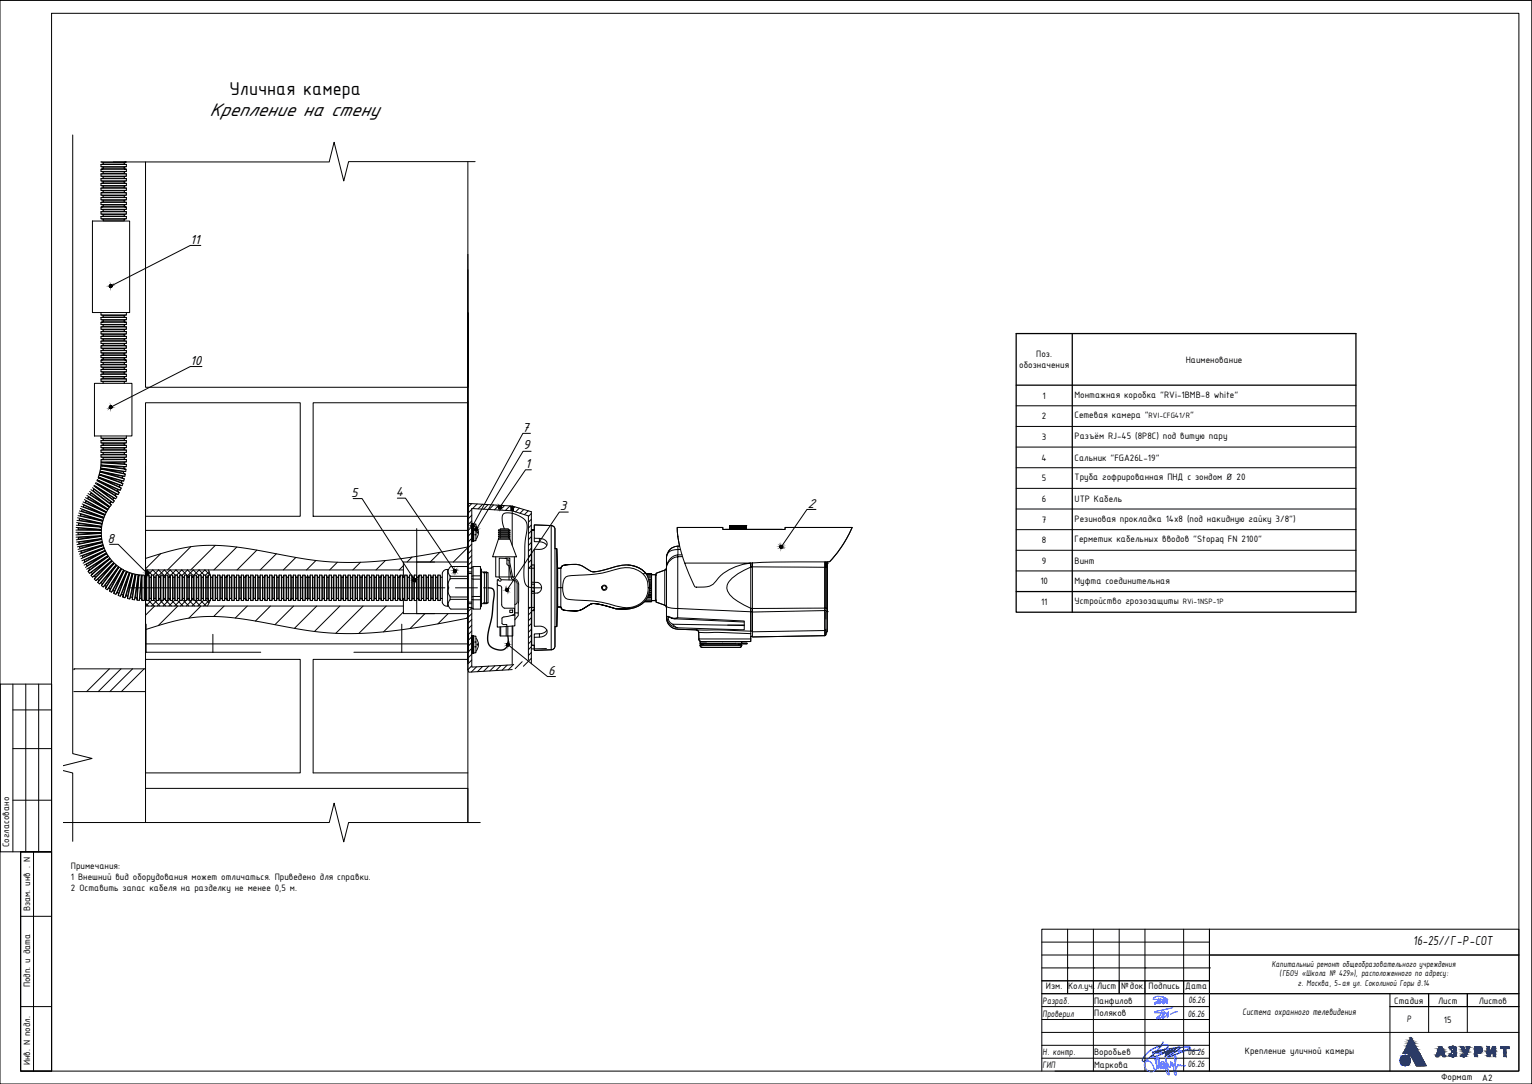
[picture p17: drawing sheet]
<svg xmlns="http://www.w3.org/2000/svg" width="594mm" height="420mm" viewBox="0 0 594 420" stroke-linecap="round" stroke-linejoin="round" font-family="sans-serif">
<defs><g id="words">
<g font-size="7.8">
<text x="89.1" y="36.8">Уличная камера</text>
<text x="81.2" y="45.1">Крепление на стену</text>
</g>
<text font-size="5.5" x="548" y="366.3">16-25//Г-Р-СОТ</text>
<g font-size="5.4">
<text x="73.7" y="94.4">11</text>
<text x="73.7" y="141.4">10</text>
<text x="202.5" y="167.3">7</text>
<text x="202.9" y="174.2">9</text>
<text x="203.6" y="181.4">1</text>
<text x="136.2" y="192.6">5</text>
<text x="153.4" y="192.4">4</text>
<text x="217.1" y="197.8">3</text>
<text x="313.1" y="196.8">2</text>
<text x="41.6" y="210.3">8</text>
<text x="212.5" y="261.5">6</text>
</g>
<g font-size="3.9">
<text x="395.2" y="142.6">обозначения</text>
<text x="401.9" y="138.5">Поз.</text>
<text x="459.8" y="140.5">Наименование</text>
<text x="404.3" y="154.5">1</text>
<text x="416.7" y="154.2">Монтажная коробка &quot;RVi-1BMB-8 white&quot;</text>
<text x="404.1" y="162.5">2</text>
<text x="416.7" y="162.2">Сетевая камера &quot;</text>
<text x="461.5" y="162.2">&quot;</text>
<text x="404.1" y="170.5">3</text>
<text x="416.7" y="170.3">Разъём RJ-45 (8P8C) под витую пару</text>
<text x="403.9" y="178.5">4</text>
<text x="416.7" y="178.5">Сальник &quot;FGA26L-19&quot;</text>
<text x="404.1" y="186.5">5</text>
<text x="416.7" y="186.2">Труба гофрированная ПНД с зондом Ø 20</text>
<text x="404.1" y="194.5">6</text>
<text x="416.7" y="194.5">UTP Кабель</text>
<text x="404.1" y="202.5">7</text>
<text x="416.7" y="202.3">Резиновая прокладка 14х8 (под накидную гайку 3/8&quot;)</text>
<text x="404.1" y="210.5">8</text>
<text x="416.7" y="210.2">Герметик кабельных вводов &quot;Stopaq FN 2100&quot;</text>
<text x="404.1" y="218.5">9</text>
<text x="416.7" y="218.5">Винт</text>
<text x="403.4" y="226.5">10</text>
<text x="416.7" y="226.2">Муфта соединительная</text>
<text x="403.7" y="234.5">11</text>
<text x="416.7" y="234.2">Устройство грозозащиты</text>
<text x="3.5" y="328.4" transform="rotate(-90 3.5 328.4)">Согласовано</text>
<text x="27.5" y="337">Примечания:</text>
<text x="27.5" y="341.1">1 Внешний вид оборудования может отличаться. Приведено для справки.</text>
<text x="27.5" y="345.3">2 Оставить запас кабеля на разделку не менее 0,5 м.</text>
<text x="11.7" y="353.2" transform="rotate(-90 11.7 353.2)">Взам. инв . N</text>
<text x="11.7" y="382.7" transform="rotate(-90 11.7 382.7)">Подп. и дата</text>
<text x="405.6" y="383.2">Изм.</text>
<text x="414.2" y="383.2">Кол.уч.</text>
<text x="425.4" y="383.2">Лист</text>
<text x="434.8" y="383.2">№док.</text>
<text x="445.4" y="383.2">Подпись</text>
<text x="459.6" y="383.2">Дата</text>
<text x="404.3" y="389.3">Разраб.</text>
<text x="424.3" y="389.2">Панфилов</text>
<text x="460.8" y="388.9">06.26</text>
<text x="540.6" y="389">Стадия</text>
<text x="557.7" y="389">Лист</text>
<text x="573.4" y="389">Листов</text>
<text x="404.3" y="394.3">Проверил</text>
<text x="424.3" y="393.7">Поляков</text>
<text x="460.6" y="394.1">06.26</text>
<text x="481.8" y="393.5">Система охранного телевидения</text>
<text x="545.5" y="396">Р</text>
<text x="559.9" y="396.5">15</text>
<text x="11.7" y="412.9" transform="rotate(-90 11.7 412.9)">Инв. N подл.</text>
<text x="404.3" y="408.9">Н. контр.</text>
<text x="424.3" y="408.9">Воробьев</text>
<text x="424.3" y="413.9">Маркова</text>
<text x="460.6" y="408.9">06.26</text>
<text x="460.6" y="413.7">06.26</text>
<text x="482.7" y="408.5">Крепление уличной камеры</text>
<text x="404.3" y="414">ГИП</text>
<text x="558.8" y="418.8">Формат</text>
<text x="574.8" y="418.9">А2</text>
</g>
<g font-size="3.6">
<text x="493.2" y="374.7">Капитальный ремонт общеобразовательного учреждения</text>
<text x="496.2" y="378.4">(ГБОУ «Школа № 429»), расположенного по адресу:</text>
<text x="503.3" y="382.2">г. Москва, 5-ая ул. Соколиной Горы д.14</text>
</g>
<g font-size="3.2">
<text x="445.4" y="162.2">RVI-CFG41/R</text>
<text x="458.7" y="234.2">RVi-1NSP-1P</text>
</g>
</g></defs>
<g fill="none" stroke="#000" stroke-width=".39">
<path d="M0 .2h594v420h-594zM20 5.2h569v410h-569zM28.2 52.3v239.8l7.5 1.9-11.2 2.8M39.2 78.4v.9l.8 .1M39.2 76.6v.8l.8 .2M39.2 74.8v.8l.8 .2M39.2 72.9v.9l.8 .1M39.2 71.1v.8l.8 .2M39.2 69.3v.8l.8 .2M39.2 67.4v.9l.8 .1M39.2 65.6v.8l.8 .2M39.2 63.8v.8l.8 .2"/>
<path d="M39.2 79.3h9.8M39.2 78.4h9.8M39.2 77.4h9.8M39.2 75.6h9.8M39.2 73.8h9.8M39.2 72.9h9.8M39.2 71.9h9.8M39.2 70.1h9.8M39.2 69.3h9.8M39.2 68.3h9.8M39.2 67.4h9.8M39.2 66.4h9.8"/>
<path d="M39.2 64.6h9.8M39.2 63.8h9.8M40 79.4h8.2v.7h-8.2zM40 77.6h8.2v.7h-8.2zM40 76.4l-.8 .2h9.8l-.8-.2M40 75.8h8.2v.6h-8.2zM40 74.6l-.8 .2h9.8l-.8-.2M40 73.9h8.2v.7h-8.2zM40 72.1h8.2v.7h-8.2zM40 70.9l-.8 .2h9.8l-.8-.2M40 70.3h8.2v.6h-8.2zM40 68.4h8.2v.7h-8.2z"/>
<path d="M40 66.6h8.2v.7h-8.2zM40 65.4l-.8 .2h9.8l-.8-.2M40 64.8h8.2v.6h-8.2zM40 62.9h8.2v.7h-8.2zM40 62.9l-.8-.1h9.8l-.8 .1M40 78.3l-.8 .1M40 72.8l-.8 .1M40 69.1l-.8 .2M40 67.3l-.8 .1M40 63.6l-.8 .2M43.9 62.8h83.8M48.2 78.3l.8 .1"/>
<path d="M48.2 72.8l.8 .1M48.2 69.1l.8 .2M48.2 67.3l.8 .1M48.2 63.6l.8 .2M49 78.4v.9l-.8 .1M49 76.6v.8l-.8 .2M49 74.8v.8l-.8 .2M49 72.9v.9l-.8 .1M49 71.1v.8l-.8 .2M49 69.3v.8l-.8 .2M49 67.4v.9l-.8 .1M49 65.6v.8l-.8 .2"/>
<path d="M49 63.8v.8l-.8 .2M56.4 62.8v87.3h125v-28.8v28.8M127.7 62.6l1.9-7.5 3.7 15 1.9-7.5h49M181.4 62.6v196.9l.4 1 16.8-1M35.8 85.7h14.5v35.4h-14.5zM39.2 83.9v.9l.8 .1M39.2 82.1v.9l.8 .1M39.2 80.3v.8l.8 .2M39.2 84.8h9.8M39.2 83.9h9.8M39.2 83h9.8M39.2 82.1h9.8"/>
<path d="M39.2 81.1h9.8M40 84.9h8.2v.7h-8.2zM40 83.1h8.2v.7h-8.2zM40 81.3h8.2v.6h-8.2zM40 80.1l-.8 .2h9.8l-.8-.2M40 83.8l-.8 .1M40 81.9l-.8 .2M48.2 83.8l.8 .1M48.2 81.9l.8 .2M49 83.9v.9l-.8 .1M49 82.1v.9l-.8 .1M49 80.3v.8l-.8 .2"/>
<path d="M77.9 95.1h-4.1l-30.4 15.6M39.2 139.6v.8l.8 .2M39.2 137.7v.9l.8 .2M39.2 135.9v.9l.8 .1M39.2 134.1v.8l.8 .2M39.2 132.2v.9l.8 .1M39.2 130.4v.9l.8 .1M39.2 128.6v.8l.8 .2M39.2 126.7v.9l.8 .1M39.2 124.9v.9l.8 .1M39.2 123.1v.8l.8 .2M39.2 121.2v.9l.8 .1"/>
<path d="M39.2 138.6h9.8M39.2 136.8h9.8M39.2 135.9h9.8M39.2 134.9h9.8M39.2 133.1h9.8M39.2 132.2h9.8M39.2 131.3h9.8M39.2 129.4h9.8M39.2 127.6h9.8M39.2 126.7h9.8M39.2 125.8h9.8M39.2 123.9h9.8"/>
<path d="M39.2 123.1h9.8M39.2 122.1h9.8M40 139.4l-.8 .2h9.8l-.8-.2M40 138.8h8.2v.6h-8.2zM40 137.6l-.8 .1h9.8l-.8-.1M40 136.9h8.2v.7h-8.2zM40 135.1h8.2v.6h-8.2zM40 133.9l-.8 .2h9.8l-.8-.2M40 133.2h8.2v.7h-8.2zM40 131.4h8.2v.7h-8.2zM40 130.2l-.8 .2h9.8l-.8-.2M40 129.6h8.2v.6h-8.2z"/>
<path d="M40 128.4l-.8 .2h9.8l-.8-.2M40 127.7h8.2v.7h-8.2zM40 125.9h8.2v.7h-8.2zM40 124.7l-.8 .2h9.8l-.8-.2M40 124.1h8.2v.6h-8.2zM40 122.2h8.2v.7h-8.2zM40 135.7l-.8 .2M40 132.1l-.8 .1M40 126.6l-.8 .1M40 122.9l-.8 .2M48.2 135.7l.8 .2M48.2 132.1l.8 .1"/>
<path d="M48.2 126.6l.8 .1M48.2 122.9l.8 .2M49 139.6v.8l-.8 .2M49 137.7v.9l-.8 .2M49 135.9v.9l-.8 .1M49 134.1v.8l-.8 .2M49 132.2v.9l-.8 .1M49 130.4v.9l-.8 .1M49 128.6v.8l-.8 .2M49 126.7v.9l-.8 .1M49 124.9v.9l-.8 .1M49 123.1v.8l-.8 .2"/>
<path d="M49 121.2v.9l-.8 .1M181.4 121.3v128.3M36.6 148.6h14.6v20.4h-14.6zM39.2 146.9v.9l.8 .1M39.2 145.1v.8l.8 .2M39.2 143.2v.9l.8 .2M39.2 141.4v.9l.8 .1M39.2 147.8h9.8M39.2 146.9h9.8M39.2 145.9h9.8M39.2 145.1h9.8M39.2 144.1h9.8"/>
<path d="M39.2 142.3h9.8M39.2 141.4h9.8M39.2 140.4h9.8M40 148.6v-.7h8.2v.7M40 146.1h8.2v.6h-8.2zM40 144.3h8.2v.6h-8.2zM40 143.1l-.8 .1h9.8l-.8-.1M40 142.4h8.2v.7h-8.2zM40 140.6h8.2v.6h-8.2zM40 146.7l-.8 .2M40 144.9l-.8 .2M40 141.2l-.8 .2"/>
<path d="M48.2 146.7l.8 .2M48.2 144.9l.8 .2M48.2 141.2l.8 .2M49 146.9v.9l-.8 .1M49 145.1v.8l-.8 .2M49 143.2v.9l-.8 .2M49 141.4v.9l-.8 .1M56.4 156.1h60v44h-60zM78.3 142.1h-4.5l-30.4 15.5M121.4 156.1h60v44h-60zM394.1 157.3h131.7M39.2 178.2v.9l.8 .1"/>
<path d="M39.2 176.3v.9l.8 .1M39.2 174.5v.8l.8 .2M39.2 172.6v.9l.8 .2M39.2 170.8v.9l.8 .1M39.2 169v.8l.8 .2M39.2 177.2h9.8M39.2 176.3h9.8M39.2 175.3h9.8M39.2 174.5h9.8M39.2 173.5h9.8M39.2 171.7h9.8M39.2 170.8h9.8"/>
<path d="M39.2 169.8h9.8M39.2 179.4l-.1 .8 .8 .2M40 177.3h8.2v.7h-8.2zM40 175.5h8.2v.6h-8.2zM40 173.7h8.2v.6h-8.2zM40 172.5l-.8 .1h9.8l-.8-.1M40 171.8h8.2v.7h-8.2zM40 170h8.2v.6h-8.2zM40 176.1l-.8 .2M40 174.3l-.8 .2M40 170.6l-.8 .2M40 179.2h8.2v.6z"/>
<path d="M40 179.2l-.8 .2 9.8 .6-.8-.2M48.2 178l.8 .1-9.8 .1 .8-.2M48.2 176.1l.8 .2M48.2 174.3l.8 .2M48.2 170.6l.8 .2M49 176.3v.9l-.8 .1M49 174.5v.8l-.8 .2M49 172.6v.9l-.8 .2M49 170.8v.9l-.8 .1M49 169v.8l-.8 .2M49 178.1v.9l-.8 .2M49 179l-9.8 .1"/>
<path d="M205.7 168h-2.9l-19.3 35.4M206 174.9h-3.2l-17.8 29.9M394.1 165.3h131.7M394.1 173.3h131.7M30.3 199.9l9.6 2.1-.8-.3M30.5 198.9l9.5 2.8M30.8 198l9.4 2.9-.7-.4M31.1 197.1l9.3 3.4M31.4 196.3l9.3 3.4-.7-.4M31.9 195.3l8.9 4.1M32.2 194.5l9 4.2-7.9-4.5-.3 .5 7.5 3.5 .8 .2 .4-.7M32.7 193.6l8.6 4.8"/>
<path d="M33.1 192.9l8.6 4.8-.6-.5M33.7 192l8.2 5.4M34.2 191.3l8.2 5.4-.6-.6M34.8 190.5l7.8 5.9M35.3 189.8l7.8 5.9-.4-.6M35.9 189l7.9 5.9M36.4 188.3l7.9 5.9-.5-.6M36.4 189.6l6.7 4.9-.4 .6-6.7-4.9zM36.5 188.1l8.4 5.2M37 187.4l8.3 5.2-.6-.6M37.1 188.7l7 4.3-.3 .6zM37.1 187.1l8.7 4.6"/>
<path d="M37.5 186.3l8.7 4.6-.6-.5M37.8 187.6l7.2 3.9-.3 .5zM38.1 184.9l9.3 3.4M38.3 186.4l7.6 3.4-.3 .6zM38.3 186.4l-.6-.4 9 4M38.4 184.1l-.3 .8 .7 .4M38.5 183.8l9.5 2.7M38.7 183l-.2 .8 .7 .4M38.8 182.6l9.6 2M38.8 185.4l-.8-.2 9 4-.7-.5M38.8 185.3l7.8 2.8-.3 .6zM39 181.8l-.2 .8 .7 .3"/>
<path d="M39 181.4l9.8 1.4M39.1 180.6l-.1 .8 .8 .3M39.1 180.2l9.9 .7M39.2 184.2l8 2.2-.2 .6zM39.2 184.2l-.8-.1 9.3 3.3-.7-.4M39.5 183h-.8l9.5 2.6-.7-.3M39.5 182.9l8.1 1.7-.1 .7zM39.8 181.7l8.1 1.1-.1 .7zM39.8 181.8h-.8l9.6 2-.8-.3M39.9 180.4l8.2 .6v.6zM39.9 180.5l-.8 .1 9.8 1.3-.8-.3M40.7 199.7l-.3 .8h-.9l-7.9-2.4 .2-.6 7.7 2.9"/>
<path d="M41.2 198.7l-.4 .7-.8-.1-7.7-2.9 .2-.6 7.5 3.5M42.4 196.7l-.5 .7-.8-.3-7.2-4 .4-.5 6.9 4.5M43.1 195.7l-.5 .7-.7-.3-7-4.5 .4-.5 6.6 4.9M44.3 194.2l-.5 .7-.7-.4M45.3 192.6l-.4 .7-.8-.3M46.2 190.9l-.4 .8-.8-.2M47 189.2l-.3 .8-.8-.2M47.7 187.4l-.3 .9-.8-.2M48.2 185.6l-.2 .9-.8-.1M48.6 183.8l-.2 .8h-.8M48.9 181.9l-.1 .9h-.9M49 180v.9l-.9 .1"/>
<path d="M56.4 180.6v138.2M136.9 193.3h3.5l20 31.1M154.1 193.1h3.1l18.9 27.8M181.4 196.1l.4-1 16.8 1M182.9 195.2l-1.5 1.5M182.9 197.4l-1.5 1.6M182.9 199.7l-1.5 1.5M185 195.3l-1.7 1.8M187.2 195.5l-1.8 1.7M189.3 195.6l-1.8 1.8M191.4 195.7l-1.8 1.8M193.5 195.8l-1.7 1.8"/>
<path d="M195.6 196l-1.7 1.7M197.8 196.1l-1.8 1.7M198.2 196.4h.8v1.4h-.8zM198.6 196.1v15.3M198.6 196.1l7.4 2.2v59M199.6 196.5l-1.5 1.5M201.4 197l-1.5 1.4M203.1 197.5l-1.5 1.4M204.8 198l-1.4 1.5M206 199l-1.1 1.2M206.1 182.1h-2.3l-9.7 14.1M220.4 198.5h-3.5l-20 29.7"/>
<path d="M316.4 197.5h-3.5l-9.7 14.1M394.1 181.3h131.7M394.1 189.3h131.7M394.1 197.3h131.7M29.4 206.3l9.9 .1M29.5 204.4l9.8 .8M29.6 203.6l9.8 .7-.8-.2M29.7 202.6l9.8 1.4M29.9 201.7l9.7 1.4-.8-.2M30.1 200.7l9.6 2.2M38.5 206.7l.8 .1-9.9 .5M38.5 205.4l.8 .2-9.8-.1"/>
<path d="M38.7 209.1h.8l-9.7 2M38.9 210.4l.8-.1-9.5 2.7M39.2 211.6l.8-.2-9.2 3.4M39.3 206.8v.8l-.8 .3-8.2 1.1v-.7l9-.4-9.7 1.3M39.3 205.6v.8l-.8 .2-8.3 .5v-.6l8.3 .1M39.3 207.9l.1 .9-.7 .3-8.1 1.7-.1-.7 8.2-1.1M39.3 207.6l-9.8 .6M39.4 204.3l-.1 .9-.8 .1h-8.2v-.7l8.2 .7M39.4 208.8l-9.7 1.3M39.5 209.1l.2 .8-.8 .4-7.9 2.3-.2-.7 8.1-1.7M39.6 203.1l-.1 .9-.9 .1-8.2-.6 .1-.7 8.2 1.2M39.7 209.9l-9.7 2.1"/>
<path d="M39.7 210.3l.3 .8-.8 .4-7.7 2.9-.2-.7 7.9-2.2M39.9 202l-.2 .9h-.9l-8.1-1.2 .1-.7 8.1 1.9M40 211.1l-9.5 2.7M40 211.4l.3 .9-.7 .4-7.5 3.4-.2-.6 8.5-3-9 4.1M40.1 213.8l.7-.3-8.6 4.8M40.2 200.9l-.2 .8h-.9l-8-1.8 .2-.7 7.9 2.4M40.3 212.3l-9.2 3.3M40.4 212.5l.4 .8-.7 .5-7.3 4-.2-.6 7.5-3.4M40.7 214.9l.7-.3-8.3 5.3M40.8 213.3l-9 4M40.8 213.5l.5 .8-.6 .6-7 4.5-.3-.6 7.2-4M41.3 214.3l-8.7 4.7"/>
<path d="M41.3 216l.8-.4-7.9 5.9 .5-.6M41.4 214.6l.5 .7-.6 .6-6.6 5-.3-.5 6.9-4.5M41.9 215.3l-8.3 5.4M42 217l.7-.4-7.4 6.4 .5-.6M42.1 215.6l.5 .7-.6 .6M42.5 211h3.3l10.9 10.8M42.6 216.3l-7.9 5.9M42.7 216.6l.6 .6-.5 .6M42.8 217.9l.7-.4-6.9 6.9 .4-.6M43.3 217.2l-7.4 6.5M43.5 217.5l.6 .6-.4 .6M43.7 218.7l-5.4 6.4-.4-.5z"/>
<path d="M43.7 218.8l.7-.5-6.5 7.5 .4-.7M44.1 218.1l-6.9 6.9M44.4 218.3l.6 .6-.4 .7M44.6 219.6l-4.9 6.7-.5-.5zM44.7 219.7l.6-.6-6 7.9 .4-.7M45 218.9l-6.4 7.4M45.3 219.1l.7 .5-.4 .8M46 219.6l-6 7.9M46.2 219.8l.7 .5-.3 .7M62.3 214.6l-5.9 5.9M74 211.9l-9 9M83.5 211.4l-9.5 9.5"/>
<path d="M91.8 212l-8.9 8.9M99.6 213.2l-7.7 7.7M107.2 214.7l-6.3 6.2M114.7 216.1l-4.8 4.8M122.5 217.3l-3.6 3.6M130.8 217.9l-3 3M139.8 217.9l-3 3M149.5 217.3l-3.7 3.6M156.4 219.3l-1.6 1.6M159.8 215.9l-1.9 1.9M161.6 217.8v.1M161.6 204.9v33"/>
<path d="M170.6 214.1l-3.8 3.7M174.8 219.6h6.6v16.5h-6.6M174.8 219.6a2.28 2.28 0 0 0-.2 3.6v1.2l-.8 1.7 .2 1.7-.2 1.2 .1 1.2 .7 1v1.3a2.27 2.27 0 0 0 .2 3.6M181.4 214.2v-8.6h-125v44h125v-4.1M181.4 212a243.6 243.6 0 0 1-41.1 5.9l-4 .1a117.1 117.1 0 0 1-25.6-2.7l-3.9-.7a104.8 104.8 0 0 0-30.3-3 92 92 0 0 0-20.1 4.9M181.4 212.2l-5.6 5.6M181.4 217.8h-25v5.9M182.9 202.9h.8v6.9h-.8M182.9 201.9l-1.5 1.5M182.9 204.2l-1.5 1.5M182.9 206.4l-1.5 1.5M182.9 208.7l-1.5 1.5"/>
<path d="M182.9 210.9l-1.5 1.5M182.9 213.2l-1.5 1.5M182.9 215.4l-1.5 1.5M182.9 217.6l-1.5 1.6M182.9 219.9l-.3 .3M183.4 219.6v16.5h2.9v-16.5h-2.9l-.5 .4M183.7 203.1h.9v6.5h-.9M184.1 207.3h.1M184.1 205.3h.1M184.1 207.2h.1M184.1 205.5h.1M184.6 203.9a3.9 3.9 0 0 1 0 5.1"/>
<path d="M185.5 206.2h-.5v.4h.5M192.2 215.8v7.8h7.3v-7.8M193.3 209h4.4l2.6 6.8h-9.3zM193.3 209v-.4h4.4v.4M193.3 207.8h4.4v.4h-4.4zM193.3 207h4.4v.4h-4.4zM193.3 206.2h4.4v.4h-4.4zM193.3 205.3h4.4v.5h-4.4zM194 205.3v-.3h3.2v.3M194 205.8v.4M194 206.6v.4M194 207.4v.4"/>
<path d="M194 208.2v.4M195.6 205a6.8 6.8 0 0 1-.5-5.7 7.8 7.8 0 0 1 7.9 1.7l.9 1a5.6 5.6 0 0 1 .3 4.1l-.6 4.8-.5 11.4a5.4 5.4 0 0 0 1.5 5l2.6 .5M196.1 216.4l1.6-.1v1.8l1.1 5.4 .3 .4a3.2 3.2 0 0 1 2 2.5l-.1 11.1M196.6 217.1l.8 .2v7.5M197.2 205.8v.4M197.2 206.6v.4M197.2 207.4v.4M197.2 208.2v.4M206 219h1.2v17.7h-1.2M206 201.3l-1.1 1.1M206 203.5l-1.1 1.2M206 205.8l-1.1 1.1"/>
<path d="M206 208l-1.1 1.2M206 210.3l-1.1 1.1M206 212.5l-1.1 1.1M206 214.8l-1.1 1.1M206 217l-1.1 1.1M206.2 205.4h1h-1v21h1M206.2 205.4h.1M206.3 219l-1.3 1.2M207.2 203.5l6.8 .2 1 .7 .2 .5v7.8h.7l.3 7.6h1.3l.2-.6a2.39 2.39 0 0 1 2.4-.8 9 9 0 0 1 8.2 2 3.9 3.9 0 0 0 4 .5l6.2-1.7a10.9 10.9 0 0 1 12.1 2.7h2.1v.4h1.5l.2 .2v-.8l3.5-1.3 .6-1.1a8 8 0 0 1 1.4-6.9 5 5 0 0 1 3.6-1.2l-.6-3.2-.3-4.1h17.7v.8h2.7v-1.5h6.3v1.5h15.1v-.8h26.1a46.3 46.3 0 0 1-8.8 13.3l-.9 .1v27l-.5 .4-.3 1.1-28.2 .6v-.3h-.7v2.1h-3.5v.6h2.1v.2h-3.4v.4h1.3l-.2 .7-.4 .3h-14.6l-.9-.6v-.4h1.3v-.4h-1.3l.1-.9-.6-.7-.2-3.3-.8-.5h-2.2a13.2 13.2 0 0 1-7.4-1 4.6 4.6 0 0 1-1.9-3.9l-.1-3.6-.4-.9-3.6-1.3v-.9l-.2 .3h-1.5v.4h-2.8a13.3 13.3 0 0 1-13.5 2.1l-6.4-1.4-1.1 .3-1.9 1.2a8.5 8.5 0 0 1-7 1.3l-1.9-.5-.6-.9h-1.3l-.3 7.6h-.7l-.2 8.3-1 .6-6.8 .3v-2h-1v-44.7h1zM207.2 203.5l6.5 .2a1.68 1.68 0 0 1 1.5 2.3v44.3a1.43 1.43 0 0 1-1.5 1.5l-6.5 .3v-5.1a4.7 4.7 0 0 0 4.9-1.6 2.49 2.49 0 0 0-2.9-2.7l-2 .1v-29.9a4.1 4.1 0 0 0 4.9-1.7 2.41 2.41 0 0 0-2.9-2.5l-2-.1zM207.2 208.6v1.3l2 .1M209.2 208.7v1.3a3.1 3.1 0 0 1 2.8 1.4"/>
<path d="M213.7 203.7v48.1M215.2 212.7h.7l.3 14.8M215.9 212.7v30.2M220.2 218.9a2.24 2.24 0 0 0-2.7 1.4 2.03 2.03 0 0 1 2.5-1.4 8.5 8.5 0 0 1 7.7 1.7 4.2 4.2 0 0 0 4.5 .8l2.3-.5a25 25 0 0 1 10.1-1.8 7.3 7.3 0 0 1 6.9 5.5l.4 3.2M243.5 219a9.8 9.8 0 0 1 7.1 3.4h2.1v.2M258.5 219.8l-.2 .7-.5 .6v13.5M262.8 215.1v.7a4.4 4.4 0 0 0-4.3 4.2v15a6.5 6.5 0 0 0 4.3 .8v-20l1.9-.1M262.9 207.9v.2M262.9 211.7a4.5 4.5 0 0 0-4.4 4.4v3.9l.4-1.7M263.6 211.7h-.7v1.3a3.6 3.6 0 0 0-4.4 3v.2M263.9 213h-1v2.1a4.9 4.9 0 0 0-4.3 3.7M264.4 215.1h-1.5"/>
<path d="M265.5 218.2h25.5a18.8 18.8 0 0 0-14.5 8.3 10.9 10.9 0 0 1-7.1 .9zM281.3 205.2h23.1v-.8h26.1l-1.5 3.1a45.5 45.5 0 0 1-7.2 10.1l-.5 .2a383 383 0 0 0-30.3 .4M281.3 205.2h.1M283 203.7v1.5v-1.5v1.5v-1.5l.1 1.5v-1.5l.1 1.5v-1.5h.5v1.5v-1.5h.4v1.5v-1.5h.3M283 203.7h.1M283.3 203.7v1.5zM283.4 203.7v1.5zM283.9 203.7v1.5zM284.4 205.2v-1.5v1.5M284.4 203.7h.6v1.5v-1.5v1.5M284.6 205.2v-1.5l.1 1.5M285 203.7h.2v1.5l.1-1.5v1.5"/>
<path d="M285.3 203.7h.2M285.8 203.7l-.2 1.5-.1-1.5v1.5M285.9 205.2v-1.5l.1 1.5M285.9 203.7l-.1 1.5M286 203.7h.1M286.1 205.2v-1.5l.1 1.5 .2-1.5v1.5M286.4 203.7l.1 1.5M286.5 203.7l.1 1.5v-1.5h.3v1.5M286.9 203.7v1.5v-1.5h.3v1.5M287.2 203.7l.1 1.5v-1.5h.2v1.5v-1.5h.3v1.5v-1.5h.2v1.5M287.3 203.7h.1M288 203.7l.1 1.5"/>
<path d="M288.1 203.7l.2 1.5v-1.5h.2v1.5M288.5 203.7l.1 1.5M288.6 203.7l.1 1.5M288.7 203.7l.1 1.5M288.8 203.7l.1 1.5v-1.5l.1 1.5v-1.5l.1 1.5 .1-1.5v1.5v-1.5M289 203.7h.1M289.1 203.7h.1M291.1 219.8a19.3 19.3 0 0 0-8.8 6.3 3.7 3.7 0 0 0 .7 4.4 23.8 23.8 0 0 0 8.1 5.3v1.3l-28.3-1.3v3.7l25.8 1.2v3.4l-25.8-.8a4.2 4.2 0 0 1-4-4.4l1.8 .6M291.8 218.1v1.7h-.7v-1.6v17.6M303.4 205.2h-23.1v-.8h-17.7l.6 5.8 2.3 8M319.8 217.8v17.9l-28 .1v-16.1M320.8 218.5h.1"/>
<path d="M320.8 217.7v18.1h-.5v-18v2.2l-28.5-.3 .1-1.6M320.8 218.5v18.6M394.1 205.3h131.7M394.1 213.3h131.7M34.2 221.5l.5 .7 .7-.4M35.3 223l.6 .7 .7-.4M35.4 221.8l6.6-4.9-6.2 5.5zM36.6 224.4l.6 .6 .7-.4M36.6 223.3l6.2-5.4-5.8 5.9zM37.9 225.8l.7 .5 .6-.5M40.6 227l-.6 .5-.7-.5M42.2 228l-.6 .6-.7-.5"/>
<path d="M43.7 228.9l-.5 .6-.7-.4M45.4 229.7l-.5 .7-.8-.4M45.6 220.4l.6-.6-5.3 8.3 .3-.7M45.6 220.4l-4.4 7-.6-.4zM46.6 221l-3.9 7.3-.5-.3zM46.7 221.1l.5-.6-4.7 8.6 .2-.8M46.9 220.3l-5.3 8.3M47.1 230.4l-.4 .7-.8-.3M47.2 220.5l.7 .4-.2 .8M47.7 221.7l-3.4 7.5-.6-.3zM47.8 221.7l.5-.6-4.2 8.9 .2-.8M47.9 220.9l-4.7 8.6"/>
<path d="M48.3 221.1l.7 .3-.2 .8M48.8 231l-.3 .7-.9-.2M48.8 222.2l-2.8 7.8-.6-.3zM48.9 222.3l.5-.7-3.5 9.2 .1-.8M49 221.4l-4.1 9M49.4 221.6l.7 .3-.1 .8M50 222.7l-2.3 7.9-.6-.2zM50 222.7l.4-.7-2.8 9.5 .1-.9M50.1 221.9l-3.4 9.2M50.4 222l.8 .3v.8M50.6 227.8h121.9M50.6 231.4l-.3 .8-.8-.2"/>
<path d="M51.2 223.1l-1.7 8.1-.7-.2zM51.2 223.1l.4-.7-2.1 9.6v-.8M51.2 222.3l-2.7 9.4M51.6 222.4l.8 .1v.9M52.4 223.4l-1.1 8.1-.7-.1zM52.4 222.5l-2.1 9.7M52.4 231.7l-.3 .8-.8-.1M52.5 223.4l.2-.8-1.4 9.8v-.9M52.7 222.6l.9 .1v.9M53.6 222.7l-1.5 9.8M53.6 223.6l-.5 8.2-.7-.1zM53.7 223.6l.2-.8-.7 9.8-.1-.8"/>
<path d="M53.9 222.8l.9 .1 .1 .8M54.2 231.9l-.2 .8-.8-.1M54.8 222.9l-.8 9.8M54.9 223.7v8.3l-.7-.1zM54.9 223.7l.2-.8v9.9l-.2-.8M55.1 222.9h.8l.2 .8M55.9 222.9v9.9M56.1 223.7h.6v8.3h-.6zM56.1 232l-.2 .8h-.8M56.4 221.5l.6-.6 2 2M56.4 222.6l.5 .4M56.4 233.8l1.1 1.1"/>
<path d="M56.4 220.9h100M56.4 234.9h100M56.7 232l.2 .8M56.8 223.4l-.3 .3M56.8 232.3l-.4 .4M56.9 222.9h.9l.1 .8M56.9 222.9v9.9M56.9 222.9l-.2 .8M57.6 232.8l2.1 2.1M57.8 222.9v9.9M57.9 223.7h.7v8.3h-.7zM57.9 232l-.1 .8h-.9"/>
<path d="M58.6 223.7l.1-.8v9.9l-.1-.8M58.7 232.7l-2.2 2.2M58.7 222.9h.9l.1 .8M59.2 220.9l2 2M59.3 220.9l-2 2M59.6 222.9v9.9M59.6 232.5l2.4 2.4M59.7 223.7h.1M59.7 223.7h.7v8.3h-.7zM59.7 232l-.1 .8h-.9M60 234.9l-3.6 3.5M60.4 232l.2 .8"/>
<path d="M60.6 222.9h.8l.2 .8M60.6 222.9v9.9M60.6 222.9l-.2 .8M60.9 232.8l-2.1 2.1M61.4 222.9v9.9M61.5 220.9l2.6 2.6M61.5 220.9l-2 2M61.5 232.2l2.7 2.7M61.6 223.7h.6v8.3h-.6zM61.6 232l-.2 .8h-.8M61.7 232l-.1 .1M62.2 232l.2 .8"/>
<path d="M62.4 222.9h.9l.1 .8M62.4 222.9v9.9M62.4 222.9l-.2 .8M63.1 232.8l-2.1 2.1M63.3 222.9v9.9M63.4 223.7h.7v8.3h-.7zM63.4 232l-.1 .8h-.9M63.6 232l.6 .6M63.7 220.9l2.3 2.2-.6 .6M63.8 220.9l-2.3 2.3 .6 .5M63.9 232l-.6 .6M64.1 232l.1 .8"/>
<path d="M64.2 222.9h.9l.2 .8M64.2 222.9v9.9M64.2 222.9l-.1 .8M64.4 232.8l2.1 2.1M65.1 222.9v9.9M65.3 223.7h.6v8.3h-.6zM65.3 232l-.2 .8h-.9M65.8 232l.1 .1M65.9 223.7l.2-.8v9.9l-.2-.8M66 232.2l-2.7 2.7M66 220.9l2 2M66 220.9l-2.6 2.6"/>
<path d="M66.1 222.9h.8l.2 .8M66.2 222.9l2.1-2 1.9 2M66.6 232.8l2.1 2.1M66.9 222.9v9.9M67.1 223.7h.6v8.3h-.6zM67.1 232l-.2 .8h-.8M67.7 232l.2 .8M67.8 223.6l-.1 .1M67.9 232.5l-2.4 2.4M67.9 222.9h.9l.1 .8M67.9 222.9v9.9M67.9 222.9l-.2 .8"/>
<path d="M68.5 222.9l2-2 2.8 2.8M68.8 222.9v9.9M68.8 232.7l2.2 2.2M68.9 223.7h.7v8.3h-.7zM68.9 232l-.1 .8h-.9M68.9 234.9l-7.5 7.6M69.6 232l.1 .8M69.7 222.9h.9l.2 .8M69.7 222.9v9.9M69.7 222.9l-.1 .8M69.9 232.8l-2.2 2.1M70.6 222.9v9.9"/>
<path d="M70.6 223l2.1-2.1 2.5 2.5M70.7 232.3l2.5 2.6M70.7 223.4l.3 .3M70.8 223.7h.6v8.3h-.6zM70.8 232l-.2 .8h-.9M71.4 232l.2 .8M71.6 222.9h.8l.2 .8M71.6 222.9v9.9M71.6 222.9l-.2 .8M72.1 232.8l-2.1 2.1M72.4 222.9v9.9M72.6 232l2.9 2.9"/>
<path d="M72.6 223.7h.6v8.3h-.6zM72.6 232l-.2 .8h-.8M72.9 232l-.4 .4M73.2 223.7l.2-.8v9.9l-.2-.8M74.3 222.9v9.9M74.4 223.7h.7v8.3h-.7zM74.4 232l-.1 .8h-.9M74.8 232l.4 .3M74.9 220.9l2.2 2.1M75 220.9l-2.5 2.5M75.1 232l.1 .8M75.1 232l-2.9 2.9"/>
<path d="M75.2 222.9h.9l.2 .8M75.2 222.9v9.9M75.2 222.9l-.1 .8M75.6 232.8l2.1 2.1M76.1 222.9v9.9M76.3 223.7h.6v8.3h-.6zM76.3 232l-.2 .8h-.9M76.9 232l.2 .8M77 223.4l-.3 .3M77 232.4l-2.5 2.5M77.1 222.9h.8l.2 .8M77.1 222.9v9.9"/>
<path d="M77.1 222.9l-.2 .8M77.2 220.9l2 2M77.2 220.9l-2.8 2.8-.1-.8h-.9M77.8 232.8l2.2 2.1M77.9 234.9l-4.7 4.7M77.9 222.9v9.9M78.1 223.7h.7v8.3h-.7zM78.1 232l-.2 .8h-.8M78.8 232l.1 .8M78.9 232.7l-2.2 2.2M78.9 222.9h.9l.1 .8M78.9 222.9v9.9"/>
<path d="M78.9 222.9l-.1 .8M79.4 220.9l2 2M79.5 220.9l-2 2M79.8 222.9v9.9M79.8 232.5l1.2 1.2M79.9 223.6l.1 .1M79.9 223.7h.7v8.3h-.7zM79.9 232l-.1 .8h-.9M80.6 223.7l.1-.8v9.9l-.1-.8M80.7 222.9h.9l.2 .8M80.9 220.9l.6 2M81.1 221.6l-1.4 1.3"/>
<path d="M81.1 232.8l-2.1 2.1M81.5 232.8l-1 2.1M81.6 222.9v9.9M81.8 223.7h.6v8.3h-.6zM81.8 232l-.2 .8h-.9M82.4 232l.2 .8M82.6 222.9h.8l.2 .8M82.6 222.9v9.9M82.6 222.9l-.2 .8M83.4 222.9v9.9M83.6 223.7h.7v8.3h-.7zM83.6 232l-.2 .8h-.8"/>
<path d="M84.3 232l.1 .8M84.4 222.9h.9l.1 .8M84.4 222.9v9.9M84.4 222.9l-.1 .8M85.3 222.9v9.9M85.4 223.7h.7v8.3h-.7zM85.4 232l-.1 .8h-.9M86.1 232l.1 .8M86.2 222.9h.9l.2 .8M86.2 222.9v9.9M86.2 222.9l-.1 .8M86.9 234.9l-4 4.1"/>
<path d="M87.1 222.9v9.9M87.3 223.7h.6v8.3h-.6zM87.3 232l-.2 .8h-.9M87.9 223.7l.2-.8v9.9l-.2-.8M88.1 222.9h.8l.2 .8M88.9 222.9v9.9M89.1 223.7h.7v8.3h-.7zM89.1 232l-.2 .8h-.8M89.8 232l.1 .8M89.9 222.9h.9l.1 .8M89.9 222.9v9.9M89.9 222.9l-.1 .8"/>
<path d="M90.8 222.9v9.9M90.9 223.7h.7v8.3h-.7zM90.9 232l-.1 .8h-.9M91.6 232l.2 .8M91.8 222.9h.8l.2 .8M91.8 222.9v9.9M91.8 222.9l-.2 .8M92.6 222.9v9.9M92.8 223.7h.6v8.3h-.6zM92.8 232l-.2 .8h-.8M93.4 232l.2 .8M93.6 222.9h.8l.2 .8"/>
<path d="M93.6 222.9v9.9M93.6 222.9l-.2 .8M94.4 222.9v9.9M94.6 223.7h.7v8.3h-.7zM94.6 232l-.2 .8h-.8M95.3 223.7l.1-.8v9.9l-.1-.8M95.4 222.9h.9l.1 .8M95.9 234.9l-4.7 4.6M96.3 222.9v9.9M96.4 223.7h.7v8.3h-.7zM96.4 232l-.1 .8h-.9M97.1 232l.2 .8"/>
<path d="M97.3 222.9h.8l.2 .8M97.3 222.9v9.9M97.3 222.9l-.2 .8M98.1 222.9v9.9M98.3 223.7h.6v8.3h-.6zM98.3 232l-.2 .8h-.8M98.9 232l.2 .8M99.1 222.9h.8l.2 .8M99.1 222.9v9.9M99.1 222.9l-.2 .8M99.9 222.9v9.9M100.1 223.7h.7v8.3h-.7z"/>
<path d="M100.1 232l-.2 .8h-.8M100.8 232l.1 .8M100.9 222.9h.9l.1 .8M100.9 222.9v9.9M100.9 222.9l-.1 .8M101.8 222.9v9.9M101.9 223.7h.7v8.3h-.7zM101.9 232l-.1 .8h-.9M102.6 223.7l.2-.8v9.9l-.2-.8M102.8 222.9h.8l.2 .8M103.6 222.9v9.9M103.8 223.7h.6v8.3h-.6z"/>
<path d="M103.8 232l-.2 .8h-.8M104.4 232l.2 .8M104.6 222.9h.9l.1 .8M104.6 222.9v9.9M104.6 222.9l-.2 .8M104.9 234.9l-5.8 5.8M105.5 222.9v9.9M105.6 223.7h.7v8.3h-.7zM105.6 232l-.1 .8h-.9M106.3 232l.1 .8M106.4 222.9h.9l.1 .8M106.4 222.9v9.9"/>
<path d="M106.4 222.9l-.1 .8M107.3 222.9v9.9M107.4 223.7h.7v8.3h-.7zM107.4 232l-.1 .8h-.9M108.1 232l.2 .8M108.3 222.9h.8l.2 .8M108.3 222.9v9.9M108.3 222.9l-.2 .8M109.1 222.9v9.9M109.3 223.7h.6v8.3h-.6zM109.3 232l-.2 .8h-.8M109.9 223.7l.2-.8v9.9l-.2-.8"/>
<path d="M110.1 222.9h.9l.1 .8M111 222.9v9.9M111.1 223.7h.7v8.3h-.7zM111.1 232l-.1 .8h-.9M111.8 223.7l.1-.8v9.9l-.1-.8M111.9 222.9h.9M111.9 232.8h.9M112.8 222.9v9.9l.1-.8M112.8 222.9l.1 .8M112.9 223.7h.7v8.3h-.7zM113.6 232l.2 .8M113.8 222.9h.8l.2 .8"/>
<path d="M113.8 222.9v9.9M113.8 222.9l-.2 .8M113.9 234.9l-7.3 7.2M114.6 222.9v9.9M114.8 223.7h.6v8.3h-.6zM114.8 232l-.2 .8h-.8M115.4 232l.2 .8M115.6 222.9h.9l.1 .8M115.6 222.9v9.9M115.6 222.9l-.2 .8M116.5 222.9v9.9M116.6 223.7h.7v8.3h-.7z"/>
<path d="M116.6 232l-.1 .8h-.9M117.3 223.7l.1-.8v9.9l-.1-.8M117.4 222.9h.9l.1 .8M118.3 222.9v9.9M118.4 232l-.1 .8h-.9M118.4 223.7h.7v8.3h-.7zM119.1 232l.2 .8M119.3 222.9l-.2 .8M119.5 223.7h.7v8.3h-.7zM119.5 223.7l-.2-.8v9.9M119.5 232l-.2 .8M120.2 232l.1 .8"/>
<path d="M120.3 222.9h.9l.1 .8M120.3 222.9v9.9M120.3 222.9l-.1 .8M121.2 222.9v9.9M121.3 223.7h.7v8.3h-.7zM121.3 232l-.1 .8h-.9M122 232l.1 .8M122.1 222.9h.9l.2 .8M122.1 222.9v9.9M122.1 222.9l-.1 .8M122.8 234.9l-8.6 8.7M123 222.9v9.9"/>
<path d="M123.2 223.7h.6v8.3h-.6zM123.2 232l-.2 .8h-.9M123.8 232l.2 .8M124 222.9h.8l.2 .8M124 222.9v9.9M124 222.9l-.2 .8M124.8 222.9v9.9M125 223.7h.7v8.3h-.7zM125 232l-.2 .8h-.8M125.7 223.7l.1-.8v9.9l-.1-.8M125.8 222.9h.9l.1 .8M126.7 222.9v9.9"/>
<path d="M126.8 223.7h.7v8.3h-.7zM126.8 232l-.1 .8h-.9M127.5 232l.1 .8M127.6 222.9h.9l.2 .8M127.6 222.9v9.9M127.6 222.9l-.1 .8M128.5 222.9v9.9M128.7 223.7h.6v8.3h-.6zM128.7 232l-.2 .8h-.9M129.3 232l.2 .8M129.5 222.9h.8l.2 .8M129.5 222.9v9.9"/>
<path d="M129.5 222.9l-.2 .8M130.3 222.9v9.9M130.5 223.7h.7v8.3h-.7zM130.5 232l-.2 .8h-.8M131.2 232l.1 .8M131.3 222.9h.9l.1 .8M131.3 222.9v9.9M131.3 222.9l-.1 .8M131.8 234.9l-9.9 9.9M132.2 222.9v9.9M132.3 223.7h.7v8.3h-.7zM132.3 232l-.1 .8h-.9"/>
<path d="M133 223.7l.1-.8v9.9l-.1-.8M133.1 222.9h.9l.2 .8M134 222.9v9.9M134.2 223.7h.6v8.3h-.6zM134.2 232l-.2 .8h-.9M134.8 232l.2 .8M135 222.9h.8l.2 .8M135 222.9v9.9M135 222.9l-.2 .8M135.8 222.9v9.9M136 223.7h.7v8.3h-.7zM136 232l-.2 .8h-.8"/>
<path d="M136.7 232l.1 .8M136.8 222.9h.9l.1 .8M136.8 222.9v9.9M136.8 222.9l-.1 .8M137.7 222.9v9.9M137.8 223.7h.7v8.3h-.7zM137.8 232l-.1 .8h-.9M138.5 232l.2 .8M138.7 222.9h.8l.2 .8M138.7 222.9v9.9M138.7 222.9l-.2 .8M139.5 222.9v9.9"/>
<path d="M139.7 223.7h.6v8.3h-.6zM139.7 232l-.2 .8h-.8M140.3 223.7l.2-.8v9.9l-.2-.8M140.5 222.9h.8l.2 .8M140.8 234.9l-10.6 10.6M141.3 222.9v9.9M141.5 223.7h.7v8.3h-.7zM141.5 232l-.2 .8h-.8M142.2 232l.1 .8M142.3 222.9h.9l.1 .8M142.3 222.9v9.9M142.3 222.9l-.1 .8"/>
<path d="M143.2 222.9v9.9M143.3 223.7h.7v8.3h-.7zM143.3 232l-.1 .8h-.9M144 232l.2 .8M144.2 222.9h.8l.2 .8M144.2 222.9v9.9M144.2 222.9l-.2 .8M145 222.9v9.9M145.2 223.7h.6v8.3h-.6zM145.2 232l-.2 .8h-.8M145.8 232l.2 .8M146 222.9h.8l.2 .8"/>
<path d="M146 222.9v9.9M146 222.9l-.2 .8M146.8 222.9v9.9M147 223.7h.7v8.3h-.7zM147 232l-.2 .8h-.8M147.7 223.7l.1-.8v9.9l-.1-.8M147.8 222.9h.9l.1 .8M148.7 222.9v9.9M148.8 223.7h.7v8.3h-.7zM148.8 232l-.1 .8h-.9M149.5 232l.2 .8M149.7 222.9h.8l.2 .8"/>
<path d="M149.7 222.9v9.9M149.7 222.9l-.2 .8M149.8 234.9l-10.7 10.6M150.5 222.9v9.9M150.7 223.7h.6v8.3h-.6zM150.7 232l-.2 .8h-.8M151.3 232l.2 .8M151.5 222.9h.9l.1 .8M151.5 222.9v9.9M151.5 222.9l-.2 .8M152.4 222.9v9.9M152.5 223.7h.7v8.3h-.7z"/>
<path d="M152.5 232l-.1 .8h-.9M153.2 232l.1 .8M153.3 222.9h.9l.1 .8M153.3 222.9v9.9M153.3 222.9l-.1 .8M154.2 222.9v9.9M154.3 223.7h.7v8.3h-.7zM154.3 232l-.1 .8h-.9M155 223.7l.2-.8v9.9l-.2-.8M155.2 222.9h.8l.2 .8M156 222.9v9.9M156.2 223.7h.6v8.3h-.6z"/>
<path d="M156.2 232l-.2 .8h-.8M156.4 237.2l-7.7 7.7M156.4 232v5.8h25M156.8 232l.2 .8M157 222.9h.9l.1 .8M157 222.9v9.9M157 222.9l-.2 .8M157.9 222.9v9.9M158 223.7h.7v8.3h-.7zM158 232l-.1 .8h-.9M158.7 232l.1 .8M158.8 222.9h.9l.2 .8"/>
<path d="M158.8 222.9v9.9M158.8 222.9l-.1 .8M159.7 222.9v9.9M159.9 223.7h.6v8.3h-.6zM159.9 232l-.2 .8h-.9M160.5 232l.2 .8M160.7 222.9h.8l.2 .8M160.7 222.9v9.9M160.7 222.9l-.2 .8M161.5 222.9v9.9M161.7 223.7h.6v8.3h-.6zM161.7 232l-.2 .8h-.8"/>
<path d="M162.3 223.7l.2-.8v9.9l-.2-.8M162.5 222.9h.9l.1 .8M163.4 222.9v9.9M163.5 223.7h.7v8.3h-.7zM163.5 232l-.1 .8h-.9M164.2 232l.1 .8M164.3 222.9h.9l.2 .8M164.3 222.9v9.9M164.3 222.9l-.1 .8M164.8 237.8l-5.8 5.8M165.2 222.9v9.9M165.4 223.7h.6v8.3h-.6z"/>
<path d="M165.4 232l-.2 .8h-.9M166 232l.2 .8M166.2 222.9h.8l.2 .8M166.2 222.9v9.9M166.2 222.9l-.2 .8M167 222.9v9.9M167.2 223.7h.6v8.3h-.6zM167.2 232l-.2 .8h-.8M167.8 232l.2 .8M168 222.9h.9l.1 .8M168 222.9v9.9M168 222.9l-.2 .8"/>
<path d="M168.9 222.9v9.9M169 223.7h.7v8.3h-.7zM169 232l-.1 .8h-.9M169.7 232l.1 .8M169.8 222.9h.9l.2 .8M169.8 222.9v9.9M169.8 222.9l-.1 .8M170.7 222.9v9.9M170.9 232l-.2 .8h-.9M171.5 223.7h-.6v8.3h.6M173.6 220.7v14.3M173.8 237.8l-4 4"/>
<path d="M173.9 220.8a1.94 1.94 0 0 0-2.4 1.3v11.4a1.93 1.93 0 0 0 2.4 1.4M174.6 232.3h6.8M174.6 231.4h6.8M174.6 223.4h6.8M174.6 224.3h6.8M176.6 227.8h8.5M181.4 239.6a243.6 243.6 0 0 1-41.1 5.9l-3 .1a117.4 117.4 0 0 1-26.6-2.7l-3.9-.7a104.8 104.8 0 0 0-30.3-3 91.1 91.1 0 0 0-20.1 4.8M181.4 239.2l-.5 .5M181.4 220.2h1.5M181.4 235.4h1.5M181.4 234h1.5M181.4 233.4h1.5"/>
<path d="M181.4 221.7h1.5M181.4 222.3h1.5M182.9 237.8l-1.5 1.6M182.9 235.6l-1.5 1.5M182.9 235.6l.5 .5M182.9 232.3l3.4 .2M182.9 224.3l3.4 .2M186.3 220.3l.4 .4v14.3l-.4 .4M186.3 231.2l-3.4 .2M186.3 223.2l-3.4 .2M186.7 221.7h1.9l.6 .3h-1.8M187.4 233.7h1.8"/>
<path d="M187.5 227.8h1M187.8 221.7v12.3M188.6 221.7v12.3h-1.9M189.2 222v11.7l-.6 .3M192.8 226.2l.3 .6a1.34 1.34 0 0 1 1.4 1l.1 7 1.1 .9h3.8v2.4l-.9 .4M194.3 224.7l4.5 .1 .6 .3 .3 .5M197.7 236.5h1.1v.9h-1.1zM198.6 238.5h1.1M198.6 238.5l-3.5 .7-.4 .4v2l.6 .5h1.2v.7M199.7 225.6v17l-6.9 .5v-18.4h.5l.2 .4a.54 .54 0 0 0 .9-.1 .54 .54 0 0 0-.5-.8l-.3-.2v-7.7l3 .2v2.1l.8 .6 1 5 1.4 .8 .7 1v7.4l-.2 .6-.6 .3M199.7 237.5h1.3v1.1l-1.3 1.6M204.9 220.2h2.3"/>
<path d="M204.9 235.4h2.3M205.6 235.4l-.7 .7M206 225.7h2.5a2.16 2.16 0 0 1 1.5 2.1 2.16 2.16 0 0 1-1.5 2.1l-2.5 .1M206 237.2l-1.1 1.1M206 239.4l-1.1 1.2M206.2 226.4v2.8h1h-1v20.9h1M206.2 229.2h.1M206.7 227.8h3M207.2 236.1l-.7 .6M216.2 220.3h1.3zM216.2 227.6l-.3 15.3h-.7M216.2 220.3v7.5"/>
<path d="M217.5 220.3v7.5h-1.3v7.5h1.3M218.2 227.8h-.7v7.5a1.78 1.78 0 0 0 2.1 1.3l2.2 .2a7 7 0 0 0 5.5-1.6 5.3 5.3 0 0 1 6.2-.8l2.7 .8a16.4 16.4 0 0 0 8.2 .7l-2.9 .2a12.9 12.9 0 0 1-6-1.1 11 11 0 0 0-6.4-.9l-1.4 .9a8.5 8.5 0 0 1-7.7 1.7 2.17 2.17 0 0 1-2.5-1.4h-1.3v-1.2M230.7 221.6l-.7 .1M232.2 234.2l-2.2-.3-1.1 .3M233.4 227.4l-.1 .4 .1-.3M233.9 228.7h.1M235.3 227.7v.1M249.4 222.4h3.3M250.7 222.6h2v.3M250.9 222.9h1.8v.5M251.1 223.4h1.6v.5M251.3 223.9h1.4v.7h-1.2h1.2v.5"/>
<path d="M251.3 230.9l1.4 .1h-1.4M251.4 227.8a7.7 7.7 0 0 0-9-7.8l-1.7 .2a73.1 73.1 0 0 1-20.5 3.1 3 3 0 0 0-2 3.2 7.3 7.3 0 0 0 1.2 5.4 14.7 14.7 0 0 0 6.1 .8 41.4 41.4 0 0 1 13.3 2.2 9.6 9.6 0 0 0 11.8-3.4l.7-2.5 .1-1.2h.5a7.8 7.8 0 0 1-7.5 8.1M251.6 230.2l1.1 .2h-1.2M251.6 225.1l1.1 .2M251.6 225.3h1.1v.5M251.7 229.4h1v.3h-1M251.7 225.8h1v.3M251.8 226.6h.9v.3M251.8 226.1h.9v.5M251.9 227.4h.8v.4M251.9 226.9h.8v.5M251.9 227.8h.8v.3h-.8"/>
<path d="M251.9 228.6h.8v.3h-.8M252.7 222.8h1.5l.2 .2M252.7 231v.6h-1.6M252.7 231.6v.6h-2M252.7 232.2v.4h-2.3M252.7 232.6v.3h-2.6M252.7 232.9v.3h-2.7M252.7 233.2h-2.8M252.7 228.1v.5M252.7 228.9v.5M252.7 229.7v.5M252.7 230.4v.5"/>
<path d="M254.2 222.8v10M254.4 232.5l-.2 .3h-1.5M257.7 234.6l.6 .4 .2 .8M258.5 220l-.4 .8-3.7 1.4v11.2l3.5 1.2 .6 .9M258.5 235a12.9 12.9 0 0 0 .7 6.8 4.6 4.6 0 0 0 3.6 2.1l28.3 .7v-8.8h.7v1.4l-.7-.1v7.5h.7v-7.4M260.7 239.7l27.9 1.4M260.7 239.7h.1M261.5 239.9l1.3-.4h-2.2l.1 .2-1.3-.5a1.87 1.87 0 0 0 1.5 2.8M320.3 236.6v7.3a2.15 2.15 0 0 0-.5 2.3 .3 .3 0 0 0 .4 .1 .3 .3 0 0 0 .1-.4v-.2M320.3 235.8h.1M320.3 220v15.5l-.5 .2v1l-28 .5v-1.4M320.3 235.5v1.1l-.5 .1v7.7l-28 .5v-7.7"/>
<path d="M320.8 236.8v8l-.5 .5v-1.2M320.8 237.1h.1M320.8 235.8v1l-.5 .4v2.8M394.1 221.3h131.7M28.6 259.2h27.8M29 259.2l-.4 .4M42.4 259.2l-8.8 8.9M46.9 259.2l-8.8 8.9M51.4 259.2l-8.8 8.9M55.9 259.2l-8.8 8.9M56.4 255.6h60v44h-60zM56.7 252.8h44.4"/>
<path d="M56.7 241.9v10.9M56.7 252.8h-.1M82.5 245.9v6.9M137.2 252.8h44.5M155.8 241.9v10.9M155.8 252.8h.1M181.7 245.9v6.9M181.7 252.8h.1M182.9 246.4h.8v6.8h-.8M182.9 242.3l-1.5 1.6M182.9 240.1l-1.5 1.5M182.9 244.6l-1.5 1.5"/>
<path d="M182.9 246.8l-1.5 1.5M182.9 249.1l-1.5 1.5M182.9 251.3l-1.5 1.5M182.9 253.6l-1.5 1.5M182.9 255.8l-1.5 1.5M182.9 258.1l-1.5 1.5M183.7 246.6h.9v6.4h-.9M184.1 250.8h.1M184.1 248.7h.1M184.1 250.6h.1M184.1 248.9h.1M184.6 247.3a3.9 3.9 0 0 1 0 5.1"/>
<path d="M184.8 258.5l-2 2M185.5 249.6h-.5v.4h.5M187.2 258.3l-2 2M189.5 258.2l-2 2M191.9 258.1l-2 1.9M194.2 243v3.5M194.3 257.9l-2 2M196.3 242.8v3.7M196.7 257.8l-2 2M196.9 242.8v3.7M197.3 250.2l15 12h3.1M198.6 242.7v15l-15.7 .9v-61.5l15.7 .9 6.3 2v55.7"/>
<path d="M198.9 242.6v3.9h-5v-3.5M199.2 257.5l-2.1 2.1M202.5 256.5l-2.7 2.7M206 241.7l-1.1 1.1M206 243.9l-1.1 1.2M206 246.2l-1.1 1.1M206 248.4l-1.1 1.2M206 250.7l-1.1 1.1M206 252.9l-1.1 1.2M206 255.2l-3 3M209.2 245.6l-2 .1v1.3M211.9 251.4l-5.9 .1"/>
<path d="M212 244.2a2.64 2.64 0 0 1-2.8 1.4v1.4M270 244.1l.8 .5 .1 .5-.2-.6zM271 247.8l.6 .8M271 247.7a.97 .97 0 0 0 1 1M271.5 249.9l.2 .7 .8 .3M271.5 249.9h16.1v.2l-.2 .6-.5 .2h-14.6l-.6-.2zM271.5 250.1h16.1M272.8 249.5v.4M280.2 249.3v.2l-8.7-.2h13.7v.2h-5M282.2 242.3l6.4 .2M285.2 249.5h4.1v-.2h.4v.2h-.4M285.2 249.3h4.1"/>
<path d="M286.3 249.5v.4M287.6 249.9l-.2 .7-.6 .3M287.6 248.7v.6M288.6 242.2l-27.7-.2 1.9 1.3M291.1 247.7v1h-19.6v.8h2.5M291.1 244.6v1l-12.6-.5h-7.6l.1 2.6h20.1v-2.1M291.1 246.6h.7M319.8 244.4h.1M320.3 245.3h.1M320.3 243.9v2l-.5 .5-28 .5v-2.3M0 265.2h20v65h-20zM0 265.2v65"/>
<path d="M5 275.2h15M5 265.2v65M10 265.2v65M15 265.2v65M20 265.2v150h-12v-85M28.6 268.1h27.8M5 290.2h15M24.5 298.7l3.7 .9v26.5M181.4 299.6h-60v-44h60v63.2v-13.2h-125M5 310.2h15M24.5 318.8h103.2l1.9-7.5 3.7 15 1.9-7.5h51M8 330.2h12v85h-12z"/>
<path d="M8 330.2h12M13 330.2v85M8 355.2h12M404 375.2h65M404 370.2h185M404 365.2h65M414 375.2h.1M414 360.2v25M424 375.2h.1M424 360.2v55M434 360.2v25M444 375.2h.1"/>
<path d="M444 360.2v55M459 360.2v55M469 375.2h.1M469 360.2v55M8 390.2h12M404 395.2h65M404 390.2h65M404 385.2h185M404 380.2h65M539 390.2h50M539 385.2v30M554 385.2v15"/>
<path d="M569 385.2v15M404 415.2v-55h185v55h-179.9M404 400.2h185M404 405.2h65M404 410.2h65"/>
<circle cx="234.3" cy="227.8" r=".74"/>
<circle cx="234.3" cy="227.8" r="1.01"/>
</g>
<g fill="#000" stroke="#000" stroke-width=".39">
<path d="M42.4 110.9h.5zM42.4 111l.5-.1z"/>
<path d="M42.5 111.1l.4-.2zM42.5 111.2l.4-.3zM42.9 110.9l-.3 .4z"/>
<path d="M42.5 110.7l.4 .2zM42.4 110.8l.5 .1zM42.4 110.8l.5 .1z"/>
<path d="M42.9 110.9l-.1 .5zM42.9 110.9v.5zM42.9 110.9v.5z"/>
<path d="M42.6 110.5l.3 .4zM42.6 110.5l.3 .4zM42.5 110.6l.4 .3z"/>
<path d="M42.9 110.9l.2 .5zM42.9 110.9l.2 .5zM42.9 110.9l.3 .4z"/>
<path d="M42.9 110.4v.5zM42.8 110.4l.1 .5zM42.7 110.5l.2 .4z"/>
<path d="M42.9 110.9l.3 .4zM42.9 110.9l.4 .3zM42.9 110.9l.5 .2z"/>
<path d="M43.2 110.5l-.3 .4zM43.1 110.4l-.2 .5zM43 110.4l-.1 .5z"/>
<path d="M42.9 110.9l.5 .1zM42.9 110.9l.5 .1zM42.9 110.9l.5-.1z"/>
<path d="M42.9 110.9l.5-.1zM42.9 110.9l.4-.3zM43.2 110.5l-.3 .4z"/>
<path d="M42.4 157.9l.5-.1zM42.4 158l.5-.2z"/>
<path d="M42.5 158.1l.4-.3zM42.5 158.2l.4-.4zM42.9 157.8l-.2 .5z"/>
<path d="M42.5 157.6l.4 .2zM42.4 157.7l.5 .1zM42.4 157.8h.5z"/>
<path d="M42.9 157.8l-.2 .5zM42.9 157.8v.5zM42.9 157.8l.1 .5z"/>
<path d="M42.6 157.4l.3 .4zM42.6 157.4l.3 .4zM42.5 157.5l.4 .3z"/>
<path d="M42.9 157.8l.1 .5zM42.9 157.8l.2 .5zM42.9 157.8l.3 .4z"/>
<path d="M42.9 157.3v.5zM42.8 157.4l.1 .4zM42.7 157.4l.2 .4z"/>
<path d="M42.9 157.8l.3 .4zM42.9 157.8l.4 .4zM42.9 157.8l.5 .2z"/>
<path d="M43.2 157.4l-.3 .4zM43.1 157.4l-.2 .4zM43 157.3l-.1 .5z"/>
<path d="M42.9 157.8l.5 .1zM42.9 157.8l.5 .1zM42.9 157.8l.5-.1z"/>
<path d="M42.9 157.8l.5-.1zM42.9 157.8l.5-.2zM43.2 157.5l-.3 .3z"/>
<path d="M193.3 196.6h.5zM193.3 196.7l.5-.1zM193.3 196.8l.5-.2z"/>
<path d="M193.4 196.9l.4-.3zM193.4 197l.4-.4z"/>
<path d="M193.4 196.3l.4 .3zM193.3 196.4l.5 .2zM193.3 196.5l.5 .1z"/>
<path d="M193.8 196.6l-.2 .5zM193.8 196.6l-.2 .5zM193.8 196.6v.5z"/>
<path d="M193.5 196.2l.3 .4zM193.5 196.3l.3 .3zM193.5 196.3l.3 .3z"/>
<path d="M193.8 196.6v.5zM193.8 196.6l.2 .5zM193.8 196.6l.2 .5z"/>
<path d="M193.8 196.1v.5zM193.7 196.1l.1 .5zM193.6 196.2l.2 .4z"/>
<path d="M193.8 196.6l.4 .4zM193.8 196.6l.4 .3zM193.8 196.6l.4 .3z"/>
<path d="M194.1 196.2l-.3 .4zM194 196.2l-.2 .4zM193.9 196.1l-.1 .5z"/>
<path d="M193.8 196.6l.5 .1zM193.8 196.6l.5 .1zM193.8 196.6h.5z"/>
<path d="M193.8 196.6l.5-.2zM193.8 196.6l.5-.2zM193.8 196.6l.4-.3z"/>
<path d="M198.2 196.4l.8 1.4v-1.4zM198.2 196.4l.8 1.4h-.8z"/>
<path d="M182.8 203.9h.5zM182.8 204l.5-.1zM182.8 204.1l.5-.2z"/>
<path d="M182.8 203.6l.5 .3zM182.8 203.7l.5 .2zM182.8 203.8l.5 .1z"/>
<path d="M182.9 204.2l.4-.3zM183.3 203.9l-.3 .4z"/>
<path d="M183.3 203.9l-.3 .4zM183.3 203.9l-.2 .5zM183.3 203.9v.5z"/>
<path d="M182.9 203.5l.4 .4zM182.9 203.5l.4 .4zM182.9 203.6l.4 .3z"/>
<path d="M183.3 203.9v.5zM183.3 203.9l.1 .5zM183.3 203.9l.2 .4z"/>
<path d="M183.2 203.4l.1 .5zM183.1 203.4l.2 .5zM183 203.4l.3 .5z"/>
<path d="M183.3 203.9l.3 .3zM183.3 203.9l.3 .3zM183.3 203.9l.4 .2z"/>
<path d="M183.5 203.4l-.2 .5zM183.4 203.4l-.1 .5zM183.3 203.4v.5z"/>
<path d="M182.9 202.9l.8 6.9v-6.9zM182.9 202.9l.8 6.9h-.8z"/>
<path d="M183.3 203.9l.4 .1zM183.3 203.9h.5zM183.3 203.9l.4-.1z"/>
<path d="M183.3 203.9l.4-.2zM183.3 203.9l.4-.2zM183.6 203.5l-.3 .4z"/>
<path d="M184.2 205.2h.5zM184.2 205.3l.5-.1zM184.2 205.4l.5-.2z"/>
<path d="M184.3 205l.4 .2zM184.2 205l.5 .2zM184.2 205.1l.5 .1z"/>
<path d="M184.3 205.5l.4-.3zM184.7 205.2l-.3 .4z"/>
<path d="M184.7 205.2l-.3 .4zM184.7 205.2l-.2 .5zM184.7 205.2v.5z"/>
<path d="M184.4 204.8l.3 .4zM184.3 204.9l.4 .3zM184.3 204.9l.4 .3z"/>
<path d="M184.7 205.2v.5zM184.7 205.2l.2 .5zM184.7 205.2l.2 .5z"/>
<path d="M184.7 204.7v.5zM184.6 204.7l.1 .5zM184.5 204.8l.2 .4z"/>
<path d="M184.7 205.2l.4 .3zM184.7 205.2l.4 .3zM184.7 205.2l.5 .2z"/>
<path d="M185 204.8l-.3 .4zM184.9 204.7l-.2 .5zM184.8 204.7l-.1 .5z"/>
<path d="M184.7 205.2l.5 .2zM184.7 205.2h.5zM184.7 205.2l.5-.1z"/>
<path d="M184.7 205.2l.5-.1zM184.7 205.2l.4-.3zM185 204.8l-.3 .4z"/>
<path d="M302.4 212h.5zM302.5 212.1l.4-.1zM302.5 212.2l.4-.2z"/>
<path d="M302.5 212.3l.4-.3zM302.6 212.3l.3-.3z"/>
<path d="M302.5 211.7l.4 .3zM302.5 211.8l.4 .2zM302.5 211.9l.4 .1z"/>
<path d="M302.9 212l-.2 .4zM302.9 212l-.2 .4zM302.9 212v.5z"/>
<path d="M302.7 211.6l.2 .4zM302.6 211.6l.3 .4zM302.6 211.6l.3 .4z"/>
<path d="M302.9 212l.1 .5zM302.9 212l.1 .5zM302.9 212l.2 .5z"/>
<path d="M302.9 211.5v.5zM302.9 211.5v.5zM302.8 211.5l.1 .5z"/>
<path d="M302.9 212l.4 .3zM302.9 212l.4 .3zM302.9 212l.5 .2z"/>
<path d="M303.2 211.6l-.3 .4zM303.1 211.5l-.2 .5zM303 211.5l-.1 .5z"/>
<path d="M302.9 212l.5 .1zM302.9 212l.5 .1zM302.9 212h.5z"/>
<path d="M302.9 212l.5-.2zM302.9 212l.5-.2zM302.9 212l.4-.4z"/>
<path d="M56.5 222.3l.5-.1zM56.6 222.4l.4-.2zM56.6 222.5l.4-.3z"/>
<path d="M56.6 222l.4 .2zM56.5 222.1l.5 .1zM56.5 222.2h.5z"/>
<path d="M56.7 222.6l.3-.4zM57 222.2l-.2 .5zM57 222.2l-.2 .5z"/>
<path d="M56.7 221.8l.3 .4zM56.7 221.8l.3 .4zM56.6 221.9l.4 .3z"/>
<path d="M57 222.2v.5zM57 222.2v.5zM57 222.2l.2 .5z"/>
<path d="M56.9 221.7l.1 .5zM56.8 221.7l.2 .5zM56.8 221.8l.2 .4z"/>
<path d="M57 222.2l.2 .5zM57 222.2l.3 .4z"/>
<path d="M57.2 221.7l-.2 .5zM57.1 221.7l-.1 .5zM57 221.7v.5z"/>
<path d="M57 222.2l.5 .3zM57 222.2l.5 .2zM57 222.2l.5 .2z"/>
<path d="M57 222.2l.5-.2zM57 222.2l.5-.3zM57.3 221.8l-.3 .4z"/>
<path d="M57 222.2h.5zM57 222.2h.5zM57 222.2l.5-.2z"/>
<path d="M160.2 224.8h.5zM160.2 224.9l.5-.1zM160.2 225l.5-.2z"/>
<path d="M160.3 225.1l.4-.3zM160.3 225.1l.4-.3zM160.7 224.8l-.2 .5z"/>
<path d="M160.3 224.5l.4 .3zM160.2 224.6l.5 .2zM160.2 224.7l.5 .1z"/>
<path d="M160.7 224.8l-.2 .5zM160.7 224.8v.5zM160.7 224.8v.5z"/>
<path d="M160.4 224.4l.3 .4zM160.4 224.4l.3 .4zM160.4 224.4l.3 .4z"/>
<path d="M160.7 224.8l.1 .5zM160.7 224.8l.2 .5z"/>
<path d="M160.7 224.3v.5zM160.6 224.3l.1 .5zM160.5 224.3l.2 .5z"/>
<path d="M160.7 224.8l.4 .3zM160.7 224.8l.4 .3zM160.7 224.8l.4 .3z"/>
<path d="M161 224.4l-.3 .4zM160.9 224.3l-.2 .5zM160.8 224.3l-.1 .5z"/>
<path d="M160.7 224.8l.5 .1zM160.7 224.8l.5 .1zM160.7 224.8h.5z"/>
<path d="M160.7 224.8l.5-.2zM160.7 224.8l.4-.3zM160.7 224.8l.4-.4z"/>
<path d="M175.9 221.3h.5zM175.9 221.4l.5-.1zM175.9 221.5l.5-.2z"/>
<path d="M176 221l.4 .3zM175.9 221.1l.5 .2zM175.9 221.2l.5 .1z"/>
<path d="M176 221.6l.4-.3zM176 221.7l.4-.4zM176.4 221.3l-.3 .4z"/>
<path d="M176.1 220.9l.3 .4zM176 221l.4 .3zM176 221l.4 .3z"/>
<path d="M176.4 221.3l-.2 .5zM176.4 221.3v.5zM176.4 221.3v.5z"/>
<path d="M176.4 220.8v.5zM176.3 220.8l.1 .5zM176.2 220.8l.2 .5z"/>
<path d="M176.4 221.3l.2 .5zM176.4 221.3l.2 .5z"/>
<path d="M176.4 221.3l.3 .4zM176.4 221.3l.4 .3zM176.4 221.3l.4 .3z"/>
<path d="M176.6 220.9l-.2 .4zM176.6 220.8l-.2 .5zM176.5 220.8l-.1 .5z"/>
<path d="M176.4 221.3l.5 .1zM176.4 221.3l.5 .1zM176.4 221.3h.5z"/>
<path d="M176.4 221.3l.4-.2zM176.4 221.3l.4-.2zM176.7 220.9l-.3 .4z"/>
<path d="M196.1 228.6h.5zM196.1 228.7l.5-.1zM196.1 228.8l.5-.2z"/>
<path d="M196.2 228.4l.4 .2zM196.1 228.4l.5 .2zM196.1 228.5l.5 .1z"/>
<path d="M196.2 228.9l.4-.3zM196.2 229l.4-.4z"/>
<path d="M196.6 228.6l-.2 .5zM196.6 228.6l-.2 .5zM196.6 228.6v.5z"/>
<path d="M196.3 228.2l.3 .4zM196.3 228.3l.3 .3zM196.3 228.3l.3 .3z"/>
<path d="M196.6 228.6v.5zM196.6 228.6l.2 .5zM196.6 228.6l.3 .4z"/>
<path d="M196.6 228.1v.5zM196.5 228.1l.1 .5zM196.4 228.2l.2 .4z"/>
<path d="M196.6 228.6l.3 .4zM196.6 228.6l.4 .3zM196.6 228.6l.5 .2z"/>
<path d="M196.9 228.2l-.3 .4zM196.8 228.2l-.2 .4zM196.7 228.1l-.1 .5z"/>
<path d="M196.6 228.6l.5 .2zM196.6 228.6h.5zM196.6 228.6h.5z"/>
<path d="M196.6 228.6l.5-.2zM196.6 228.6l.5-.2zM196.6 228.6l.4-.2z"/>
<path d="M182.9 246.4l.8 6.8v-6.8zM182.9 246.4l.8 6.8h-.8z"/>
<path d="M196.4 249.8h.5zM196.4 249.9l.5-.1zM196.4 250l.5-.2z"/>
<path d="M196.5 250.1l.4-.3zM196.5 250.2l.4-.4zM196.9 249.8l-.3 .4z"/>
<path d="M196.5 249.5l.4 .3zM196.5 249.6l.4 .2zM196.4 249.7l.5 .1z"/>
<path d="M196.6 249.5l.3 .3zM196.6 249.5l.3 .3z"/>
<path d="M196.9 249.8l-.1 .5zM196.9 249.8v.5zM196.9 249.8l.1 .5z"/>
<path d="M196.9 249.3v.5zM196.8 249.4l.1 .4zM196.7 249.4l.2 .4z"/>
<path d="M196.9 249.8l.1 .5zM196.9 249.8l.3 .5zM196.9 249.8l.3 .5z"/>
<path d="M197.2 249.4l-.3 .4zM197.1 249.4l-.2 .4zM197 249.3l-.1 .5z"/>
<path d="M196.9 249.8l.4 .4zM196.9 249.8l.5 .3zM196.9 249.8l.5 .3z"/>
<path d="M196.9 249.8l.5 .1zM196.9 249.8l.5 .1zM196.9 249.8l.5-.1z"/>
<path d="M196.9 249.8l.5-.1zM196.9 249.8l.4-.3zM197.2 249.5l-.3 .3z"/>
</g>
<path d="M189.2 227.8a2.01 2.01 0 0 1 2.1 .6 2.01 2.01 0 0 1 .3 2.1l-.2 2a59 59 0 0 1-2.2 13.5 4.5 4.5 0 0 0 4.7 6l1.3-.2 .9-.6a4.3 4.3 0 0 0 .9-4.1l-.1-.6" fill="none" stroke="#000" stroke-width=".53"/>
<path d="M394.1 129.3h131.7v108h-131.7zM415.8 129.3v108M394.1 149.3h131.7M394.1 229.3h131.7" fill="none" stroke="#000" stroke-width=".5"/>
<path d="M65.2 31.8v14.8l98.7-14.8zM65.2 46.6l98.7-14.8v14.8z" fill="#fff" stroke="#fff" stroke-width=".39"/>
<path d="M448.6 409.9v3.4a2.34 2.34 0 0 1-2.3 2.2 2.34 2.34 0 0 1-2.4-2 1.56 1.56 0 0 1 .9-2.2 1.56 1.56 0 0 1 2 1.2l.9 2.3M448.8 410.5a.62 .62 0 0 0-.1-.8 .62 .62 0 0 0-.9 .1l.6 2.5 .8 1.9 .4-4.1-.4-.2 .3 2.8 .6 1.6 .5-1.9a.4 .4 0 0 0-.5-.4 .4 .4 0 0 0-.1 .7l.1 .5 .7 .7a.37 .37 0 0 0 .5 .3 .37 .37 0 0 0 .2-.5v-.5a.94 .94 0 0 0 .1-1.2 .94 .94 0 0 0-1.1-.4 1.37 1.37 0 0 0 .4 2 1.02 1.02 0 0 0 .4-1.5l.4 1.7a.44 .44 0 0 0 .5 .3 .44 .44 0 0 0 .3-.6l-.6-3.3 1.4 6.5a2.28 2.28 0 0 1-1.2-2.5l-.1-.8a.75 .75 0 0 1 0-.9 .75 .75 0 0 1 .9-.3v.6a.66 .66 0 0 0 .8 .9l.3-2.2 .6 1.8-.3-.8 .2-.6 .4 .6a.39 .39 0 0 0 .1 .5 .39 .39 0 0 0 .6-.2l.2-.8a2.76 2.76 0 0 0-.3-3.3l.6 7.5a.37 .37 0 0 1-.3 .6 .37 .37 0 0 1-.3-.5l-.4-3.2a.39 .39 0 0 1 .3-.7 .39 .39 0 0 1 .4 .6v.5a.35 .35 0 0 0 .2 .6 .35 .35 0 0 0 .4-.5l.5-1 .3 .5 .5-.4 .4 .5 1.6-.2" fill="none" stroke="#003fff" stroke-width=".39"/>
<path d="M451 403.9l-1.8 2.6-2.4 2.5a7.3 7.3 0 0 1-3.5 2.4l-.4-.5 .2-.6a11 11 0 0 1 9.8-5.2 .99 .99 0 0 1-.8 1.3l-3.6 1.6 1.1-.7 1.3-.3a.61 .61 0 0 1 .7 .6 .61 .61 0 0 1-.6 .6l-3.3 1.3-1.4 .1 1.1-.6M451.1 404l-1.8 2.6-2.4 2.5a7.3 7.3 0 0 1-3.6 2.4l-.3-.5 .2-.6a11 11 0 0 1 9.7-5.2 1 1 0 0 1-.7 1.3l-3.6 1.6 1.1-.7 1.2-.3a.61 .61 0 0 1 .8 .6 .61 .61 0 0 1-.7 .6l-2.9 1.2-1.7 .2 1.1-.6M465.1 407.1l-6.8 .1-10 1-1.4-.3 2-.7 4.7-.8 6.6-.6 1.4 .2-3.4 1.7-5.4 2 4.8-3.6a.51 .51 0 0 0-.4-.5 .51 .51 0 0 0-.6 .3l-2.2 1.1-2.8 2.5 4.2-2.8-3.1 1.4a.36 .36 0 0 1-.5 .3 .36 .36 0 0 1-.1-.6l1-.6a.82 .82 0 0 1 1.4 0l-.8 .8a1.23 1.23 0 0 1-1.8 .6l1.7-1.7-2.4 1.3M465.1 407.2l-7 .1-9.6 .9-1.6-.2 2-.7 4.8-.8 6.4-.6 1.5 .2-3.6 1.8-5.1 1.9 4-2.8 .8-.9h-1.2l-2.3 1.1-2.5 2.4 4.2-2.8-3.1 1.4a.36 .36 0 0 1-.5 .3 .36 .36 0 0 1-.2-.6l1.1-.6a.83 .83 0 0 1 1.3 0l-.9 1a.95 .95 0 0 1-1.6 .3l1.7-1.6-2.4 1.3" fill="none" stroke="#1616e3" stroke-width=".39"/>
<path d="M449.3 386.9l-.2 .8-1.3 1.6v-.6a.47 .47 0 0 1 .5-.4 .47 .47 0 0 1 .4 .5l.6-.3 .7-1.5-.4 2 .9-.7 .7-1.1-.3 1.6 .2-.8-.3-.5-3.6-.1 .1-.3a2.6 2.6 0 0 1 3.4-.7l1.8 .9M451.3 387.5l.6 .1a.81 .81 0 0 1 .7 .5 .81 .81 0 0 1-.1 .8l.3-1.6-.7 1.2-.9 .6 .4-2-.5 .9M454.8 390.5l-5.5 1.3a1.32 1.32 0 0 0-1.6 .7l1.7 .1a4.8 4.8 0 0 1 3.4 .4l-.1 1.5 .4-2.2-1 1.5-1.2 .9 .7-2.6-1.1 2-.8 .8-.1-.6a.36 .36 0 0 0-.3-.5 .36 .36 0 0 0-.4 .4l-.4 .9 1.7-2.2 .3-1M456.6 392.1l-2.7 1" fill="none" stroke="#00f" stroke-width=".39"/>
<g fill="#2a3756" stroke="#2a3756" stroke-width=".39">
<path d="M544.2 408.2h.3z"/>
<path d="M566.4 405.6h.5z"/>
<path d="M567.3 409.6h.6z"/>
<path d="M563.3 405.6h.2z"/>
<path d="M562.5 405.8h1.7z"/>
<path d="M562.4 406.6h.2z"/>
<path d="M563.1 409.6h.6z"/>
<path d="M547.1 402.3l.2 .1zM547.1 402.3l.2 .1z"/>
<path d="M547 402.4l.4 .2zM547 402.4l.4 .2h-.5z"/>
<path d="M546.9 402.6l.8 .6-.3-.6zM546.9 402.6l.8 .6h-1.1z"/>
<path d="M546.6 403.2l1.3 .3-.2-.3zM546.6 403.2l1.3 .3h-1.4z"/>
<path d="M546.5 403.5l1.6 .5-.2-.5zM546.5 403.5l1.6 .5h-1.9z"/>
<path d="M546.2 404l2.2 .4-.3-.4zM546.2 404l2.2 .4h-2.4z"/>
<path d="M546 404.4l2.5 .3-.1-.3zM546 404.4l2.5 .3h-2.6z"/>
<path d="M545.9 404.7l3 .7-.4-.7zM545.9 404.7l3 .7h-3.4z"/>
<path d="M545.5 405.4l3.5 .1zM545.5 405.4l3.5 .1z"/>
<path d="M545.5 405.5l4.1 1.2-.6-1.2zM545.5 405.5l4.1 1.2h-4.7z"/>
<path d="M544.9 406.7l4.8 .2-.1-.2zM544.9 406.7l4.8 .2h-4.9z"/>
<path d="M544.8 406.9l5.3 .7-.4-.7zM544.8 406.9l5.3 .7h-5.6z"/>
<path d="M544.5 407.6h5.6zM544.5 407.6h5.6z"/>
<path d="M544.5 407.6l5.8 .4-.2-.4zM544.5 407.6l5.8 .4h-6z"/>
<path d="M544.3 408l6.1 .2zM544.3 408l6.1 .2z"/>
<path d="M544.2 408.2h.5zM544.2 408.2h.7z"/>
<path d="M544.9 408.2h5.5zM544.9 408.2h5.5z"/>
<path d="M544.2 408.2h.5zM544.2 408.2h.3z"/>
<path d="M545.1 408.2h5.3zM545.1 408.2h5.3z"/>
<path d="M545.3 408.2h5.1zM545.3 408.2h5.1z"/>
<path d="M545.3 408.2l5.2 .1zM545.3 408.2l5.2 .1z"/>
<path d="M545.4 408.3h5.1zM545.4 408.3h5.1z"/>
<path d="M545.6 408.3h4.9zM545.6 408.3h4.9z"/>
<path d="M545.8 408.3l4.7 .1zM545.8 408.3l4.7 .1z"/>
<path d="M545.9 408.4l4.7 .1zM545.9 408.4l4.7 .1z"/>
<path d="M546.1 408.5l4.5 .1zM546.1 408.5l4.5 .1z"/>
<path d="M546.3 408.6l4.4 .1zM546.3 408.6l4.4 .1z"/>
<path d="M546.4 408.7l4.3 .1zM546.4 408.7l4.3 .1z"/>
<path d="M546.6 408.8l4.2 .1zM546.6 408.8l4.2 .1z"/>
<path d="M546.7 408.9h4.1zM546.7 408.9h4.1z"/>
<path d="M546.7 408.9l4.2 .1zM546.7 408.9l4.2 .1z"/>
<path d="M546.8 409l4.1 .1zM546.8 409l4.1 .1z"/>
<path d="M547 409.1l4 .2zM547 409.1l4 .2z"/>
<path d="M547.1 409.3l4 .1zM547.1 409.3l4 .1z"/>
<path d="M547.2 409.4l3.9 .1zM547.2 409.4l3.9 .1z"/>
<path d="M547.3 409.5l3.9 .2zM547.3 409.5l3.9 .2z"/>
<path d="M547.4 409.7l3.9 .1zM547.4 409.7l3.9 .1z"/>
<path d="M547.5 409.8l4.1 .5-.3-.5zM547.5 409.8l4.1 .5h-3.9z"/>
<path d="M547.7 410.3l4.1 .5-.2-.5zM547.7 410.3l4.1 .5h-3.8z"/>
<path d="M548 410.8h3.8zM548 410.8h3.8z"/>
<path d="M548 410.8l4.2 .6-.4-.6zM548 410.8l4.2 .6h-3.9z"/>
<path d="M548.3 411.4l4 .2zM548.3 411.4l4 .2z"/>
<path d="M548.4 411.6l4.1 .4-.2-.4zM548.4 411.6l4.1 .4h-3.8z"/>
<path d="M548.7 412l4.1 .6-.3-.6zM548.7 412l4.1 .6h-3.9z"/>
<path d="M548.9 412.6l4.2 .4-.3-.4zM548.9 412.6l4.2 .4h-3.9z"/>
<path d="M549.2 413h3.9zM549.2 413h3.3z"/>
<path d="M549.2 413h3.3zM549.2 413l1.9 .1z"/>
<path d="M581.9 405.6l3.3 .4v-.4zM581.9 405.6l3.3 .4h-3.3z"/>
<path d="M581.9 406l3.3 .4v-.4zM581.9 406l3.3 .4h-3.3z"/>
<path d="M583.1 406.4l.9 1.6v-1.6zM583.1 406.4l.9 1.6h-.9z"/>
<path d="M583.1 408l.9 1.5v-1.5zM583.1 408l.9 1.5h-.9z"/>
<path d="M579 405.6l1 .7v-.7zM579 405.6l1 .7h-1.4z"/>
<path d="M576.7 405.6l.9 1v-1zM576.7 405.6l.9 1h-.9z"/>
<path d="M578.6 406.3l1.4 .7v-.7zM578.6 406.3l1.4 .7h-1.8z"/>
<path d="M579.1 407l.9 .1zM579.1 407l.9 .1z"/>
<path d="M578.2 407h.9zM578.2 407l.8 .1z"/>
<path d="M578.2 407.1h.8zM578.2 407.1h.8z"/>
<path d="M579.1 407.1l.9 .1zM579.1 407.1l.9 .1z"/>
<path d="M578.1 407.1l.8 .2 .1-.2zM578.1 407.1l.8 .2h-.9z"/>
<path d="M578 407.3h.9zM578 407.3l.9 .1z"/>
<path d="M576.7 406.6l.9 .8v-.8zM576.7 406.6l.9 .8h-.9z"/>
<path d="M579 407.2l1 .4v-.4zM579 407.2l1 .4h-1z"/>
<path d="M576.7 407.4l.9 .2zM576.7 407.4l.9 .2z"/>
<path d="M579 407.6l1 .1zM579 407.6l1 .1z"/>
<path d="M578 407.4l.7 .3 .2-.3zM578 407.4l.7 .3h-.9z"/>
<path d="M577.8 407.7h.9zM577.8 407.7l.8 .1z"/>
<path d="M576.7 407.6l.9 .2v-.2zM576.7 407.6l.9 .2h-.9z"/>
<path d="M577.7 407.8l.8 .2 .1-.2zM577.7 407.8l.8 .2h-.9z"/>
<path d="M577.6 408h.9zM577.6 408l.9 .1z"/>
<path d="M576.7 407.8l.9 .3v-.3zM576.7 407.8l.9 .3h-.9z"/>
<path d="M576.7 408.1h1.8zM576.7 408.1l1.7 .2z"/>
<path d="M579 407.7l1 .8v-.8zM579 407.7l1 .8h-1z"/>
<path d="M576.7 408.3l1.1 .9 .6-.9zM576.7 408.3l1.1 .9h-1.1z"/>
<path d="M579 408.5l1 1v-1zM579 408.5l1 1h-1z"/>
<path d="M576.7 409.2l.9 .3 .2-.3zM576.7 409.2l.9 .3h-.9z"/>
<path d="M571.8 405.6h1.7zM571.8 405.6h1.7z"/>
<path d="M571.8 405.6h1.9zM571.8 405.6h1.9z"/>
<path d="M571.8 405.6l2 .1zM571.8 405.6l2 .1z"/>
<path d="M571.8 405.7h2.1zM571.8 405.7h2.1z"/>
<path d="M571.8 405.7l2.3 .1zM571.8 405.7l2.3 .1z"/>
<path d="M571.8 405.8l2.4 .1zM571.8 405.8l2.4 .1z"/>
<path d="M571.8 405.9l2.5 .1zM571.8 405.9l2.5 .1z"/>
<path d="M571.8 406l2.6 .1zM571.8 406l2.6 .1z"/>
<path d="M571.8 406.1h2.6zM571.8 406.1h2.6z"/>
<path d="M571.8 406.1l2.7 .1zM571.8 406.1l2.7 .1z"/>
<path d="M571.8 406.2l2.7 .1zM571.8 406.2l2.7 .1z"/>
<path d="M571.8 406.3l2.8 .1zM571.8 406.3l2.8 .1z"/>
<path d="M572.7 406.4h1.9zM572.7 406.4h1.9z"/>
<path d="M573.1 406.4h1.5zM573.1 406.4h1.5z"/>
<path d="M573.4 406.4l1.2 .1zM573.4 406.4l1.2 .1z"/>
<path d="M573.4 406.5h1.2zM573.4 406.5h1.2z"/>
<path d="M573.5 406.5h1.1zM573.5 406.5h1.1z"/>
<path d="M573.5 406.5l1.1 .1zM573.5 406.5l1.1 .1z"/>
<path d="M573.6 406.6l1 .1zM573.6 406.6l1 .1z"/>
<path d="M573.6 406.7h1.1zM573.6 406.7h1.1z"/>
<path d="M573.7 406.7h1zM573.7 406.7h1z"/>
<path d="M573.7 406.7l1 .1zM573.7 406.7l1 .1z"/>
<path d="M571.8 406.4l.9 .6v-.6zM571.8 406.4l.9 .6h-.9z"/>
<path d="M573.7 406.8l1 .2zM573.7 406.8l1 .2z"/>
<path d="M573.7 407h1zM573.7 407h1z"/>
<path d="M573.7 407h1zM573.7 407l1 .1z"/>
<path d="M573.7 407.1h1zM573.7 407.1l1 .1z"/>
<path d="M573.7 407.2h1zM573.7 407.2h1z"/>
<path d="M573.7 407.2h1zM573.7 407.2h1z"/>
<path d="M573.7 407.2h1zM573.7 407.2l.9 .1z"/>
<path d="M573.6 407.3h1zM573.6 407.3h1z"/>
<path d="M573.6 407.3h1zM573.6 407.3l1 .1z"/>
<path d="M573.6 407.4h1zM573.5 407.4h1.1z"/>
<path d="M573.5 407.4h1.1zM573.5 407.4h1.1z"/>
<path d="M573.5 407.4h1.1zM573.4 407.5h1.2z"/>
<path d="M573.4 407.5h1.2zM573.3 407.5h1.3z"/>
<path d="M573.3 407.5h1.3zM573 407.5h1.6z"/>
<path d="M571.8 407l.9 .5v-.5zM571.8 407l.9 .5h-.9z"/>
<path d="M571.8 407.5h2.8zM571.8 407.5h2.8z"/>
<path d="M571.8 407.5h2.8zM571.8 407.5l2.8 .1z"/>
<path d="M571.8 407.6h2.8zM571.8 407.6h2.7z"/>
<path d="M571.8 407.6h2.7zM571.8 407.6l2.6 .2z"/>
<path d="M571.8 407.8h2.6zM571.8 407.8l2.5 .2z"/>
<path d="M571.8 408h2.5zM571.8 408l2.4 .1z"/>
<path d="M571.8 408.1h2.4zM571.8 408.1l2.2 .1z"/>
<path d="M571.8 408.2h2.2zM571.8 408.2l2 .1z"/>
<path d="M571.8 408.3h2zM571.8 408.3h1.8z"/>
<path d="M571.8 408.3h1.8zM571.8 408.3h1.6z"/>
<path d="M571.8 408.3h1.6zM571.8 408.3h1.3z"/>
<path d="M571.8 408.3l.9 .6v-.6zM571.8 408.3l.9 .6h-.9z"/>
<path d="M571.8 408.9l.9 .6v-.6zM571.8 408.9l.9 .6h-.9z"/>
<path d="M566.4 405.6h1.1zM566.4 405.6h1.1z"/>
<path d="M569 405.6h.8zM569 405.6h.8z"/>
<path d="M569 405.6h1zM569 405.6h1z"/>
<path d="M569 405.6h1zM569 405.6l.9 .1z"/>
<path d="M568.9 405.7l.9 .2 .1-.2zM568.9 405.7l.9 .2h-.9z"/>
<path d="M566.4 405.6l1.2 .4-.1-.4zM566.4 405.6l1.2 .4h-1z"/>
<path d="M566.6 406l1.1 .1zM566.6 406l1.1 .1z"/>
<path d="M568.9 405.9l.7 .6 .2-.6zM568.9 405.9l.7 .6h-.9z"/>
<path d="M568.7 406.5h.9zM568.7 406.5h.9z"/>
<path d="M566.6 406.1l1.4 .7-.3-.7zM566.6 406.1l1.4 .7h-1z"/>
<path d="M567 406.8l1.1 .2-.1-.2zM567 406.8l1.1 .2h-1z"/>
<path d="M568.7 406.5l.7 .6 .2-.6zM568.7 406.5l.7 .6h-.9z"/>
<path d="M567.1 407l1.1 .2zM567.1 407l1.1 .2z"/>
<path d="M568.5 407.1l.8 .3 .1-.3zM568.5 407.1l.8 .3h-.9z"/>
<path d="M568.4 407.4h.9zM568.4 407.4l.8 .1z"/>
<path d="M567.2 407.2l1.1 .3-.1-.3zM567.2 407.2l1.1 .3h-.9z"/>
<path d="M568.4 407.5h.8zM568.4 407.5h.8z"/>
<path d="M568.3 407.5h.9zM568.3 407.6h.9z"/>
<path d="M567.4 407.5l.9 .1zM567.4 407.5l.9 .1z"/>
<path d="M567.4 407.6l1.7 .3 .1-.3zM567.4 407.6l1.7 .3h-1.5z"/>
<path d="M567.6 407.9l1.4 .2 .1-.2zM567.6 407.9l1.4 .2z"/>
<path d="M567.7 408.1l1.1 .4 .2-.4zM567.7 408.1l1.1 .4h-.9z"/>
<path d="M567.9 408.5h.9zM567.9 408.5l.9 .1z"/>
<path d="M567.9 408.6h.9zM567.9 408.6h.9z"/>
<path d="M567.9 408.6h.9zM567.9 408.6h.9z"/>
<path d="M567.9 408.6h.9zM567.9 408.6l.9 .1z"/>
<path d="M567.1 408.7h.3zM567.1 408.7h.3z"/>
<path d="M567.8 408.7h1zM567.8 408.8h.9z"/>
<path d="M567.1 408.7l.3 .1zM567.1 408.7l.3 .1z"/>
<path d="M567.1 408.8h.4zM567.1 408.8h.4z"/>
<path d="M567.8 408.8h.9zM567.7 408.8h1z"/>
<path d="M567.1 408.8h.4zM567.1 408.8h.4z"/>
<path d="M567.7 408.8h1zM567.6 408.8h1.1z"/>
<path d="M567.1 408.8h.5zM567.1 408.8h.5z"/>
<path d="M567.1 408.8h1.6zM567.1 408.8h1.6z"/>
<path d="M567.1 408.8h1.6zM567.1 408.8l1.5 .1z"/>
<path d="M567 408.9h1.6zM567 408.9l1.5 .2h-1.6z"/>
<path d="M566.9 409.1h1.6zM566.9 409.1h1.6z"/>
<path d="M566.9 409.1h1.6zM566.9 409.1l1.5 .1z"/>
<path d="M566.8 409.2h1.6zM566.8 409.2l1.6 .1z"/>
<path d="M566.8 409.3h1.6zM566.8 409.3h1.6z"/>
<path d="M566.8 409.3h1.6zM566.8 409.3h1.5z"/>
<path d="M566.8 409.3h1.5zM566.8 409.3l1.5 .1z"/>
<path d="M566.9 409.4h1.4zM566.9 409.4h1.4z"/>
<path d="M566.9 409.4h1.4zM566.9 409.4h1.3z"/>
<path d="M567 409.4h1.2zM567 409.4l1.2 .1z"/>
<path d="M567 409.5h1.2zM567 409.5h1.1z"/>
<path d="M567.1 409.5h1zM567.1 409.5h.9z"/>
<path d="M567.2 409.5h.8zM567.2 409.5h.8z"/>
<path d="M567.2 409.5h.8zM567.2 409.5l.7 .1z"/>
<path d="M567.3 409.6h.6zM567.3 409.6h.6z"/>
<path d="M567.3 409.6h.4zM567.5 409.6h.2z"/>
<path d="M563.3 405.6h.4zM563.2 405.6h.5z"/>
<path d="M563.2 405.6h.5zM563.1 405.6h.6z"/>
<path d="M563.1 405.6h.7zM562.9 405.6h.9z"/>
<path d="M562.9 405.6h1zM562.9 405.6h1z"/>
<path d="M562.9 405.6h1.1zM562.8 405.6h1.2z"/>
<path d="M562.8 405.6l1.2 .1zM562.7 405.7h1.3z"/>
<path d="M562.7 405.7h1.4zM562.6 405.7h1.5z"/>
<path d="M562.6 405.7l1.6 .1zM562.5 405.8h1.7zM562.5 405.8h1.7z"/>
<path d="M562.5 405.8h1.8zM562.3 405.8h2z"/>
<path d="M562.3 405.8l2.1 .1zM562.3 405.9h2.1z"/>
<path d="M562.3 405.9h2.1zM562.2 405.9h2.2z"/>
<path d="M562.2 405.9l2.3 .1zM562.1 406h2.4z"/>
<path d="M562.1 406h2.4zM562.1 406h2.4z"/>
<path d="M562.1 406l2.5 .2zM562.1 406l2.5 .2z"/>
<path d="M562.2 406.2h2.4zM562.2 406.2h2.4z"/>
<path d="M562.2 406.2l2.5 .1zM562.2 406.2l2.5 .1z"/>
<path d="M562.3 406.3l2.4 .1zM562.3 406.3l2.4 .1z"/>
<path d="M562.3 406.4h1zM562.3 406.4h.9z"/>
<path d="M563.3 406.4h1.4zM563.3 406.4h1.4z"/>
<path d="M562.3 406.4h.9zM562.3 406.4h.8z"/>
<path d="M563.4 406.4h1.3zM563.4 406.4h1.3z"/>
<path d="M563.5 406.4h1.2zM563.5 406.4h1.2z"/>
<path d="M563.5 406.4h1.2zM563.5 406.4h1.2z"/>
<path d="M562.3 406.4h.8zM562.3 406.4h.6z"/>
<path d="M563.5 406.4l1.2 .1zM563.5 406.4l1.2 .1z"/>
<path d="M562.3 406.4h.6zM562.3 406.4l.5 .1z"/>
<path d="M562.4 406.5h.4zM562.4 406.5h.4z"/>
<path d="M563.6 406.5h1.1zM563.6 406.5h1.1z"/>
<path d="M563.6 406.5h1.1zM563.6 406.5h1.1z"/>
<path d="M562.4 406.5h.4zM562.4 406.5l.2 .1z"/>
<path d="M563.7 406.5l1 .1zM563.7 406.5l1 .1z"/>
<path d="M563.7 406.6l1 .1zM563.7 406.6l1 .1zM563.7 406.7h1zM563.7 406.7h1z"/>
<path d="M563.7 406.7h1zM563.7 406.7l1 .1z"/>
<path d="M563.7 406.8h1zM563.7 406.8h1z"/>
<path d="M563.7 406.8h1zM563.7 406.8l1 .1z"/>
<path d="M563.7 406.9h1zM563.7 406.9h1z"/>
<path d="M563.7 406.9h1zM563.7 406.9l.9 .1z"/>
<path d="M563.7 407h.9zM563.7 407h.9z"/>
<path d="M563.7 407h.9zM563.7 407h.9z"/>
<path d="M563.6 407h1zM563.6 407.1h1z"/>
<path d="M563.6 407.1h1zM563.6 407.1h1z"/>
<path d="M563.6 407.1h1zM563.6 407.1h1z"/>
<path d="M563.6 407.1h1zM563.5 407.1h1.1z"/>
<path d="M563.5 407.1h1.1zM563.4 407.2h1.2z"/>
<path d="M563.4 407.2h1.2zM563.2 407.2h1.3z"/>
<path d="M563.2 407.2h1.3zM563 407.2h1.5z"/>
<path d="M563 407.2h1.5zM562.9 407.2h1.6z"/>
<path d="M562.9 407.2h1.6zM562.9 407.2l1.5 .1z"/>
<path d="M562.9 407.3h1.5zM562.9 407.3l1.4 .1z"/>
<path d="M562.9 407.4h1.4zM562.9 407.4l1.4 .1z"/>
<path d="M562.9 407.5h1.4zM562.9 407.5h1.3z"/>
<path d="M562.9 407.5l1.4 .1zM562.9 407.5l1.4 .1z"/>
<path d="M562.9 407.6h1.4zM562.9 407.6h1.4z"/>
<path d="M562.9 407.6l1.5 .1zM562.9 407.6l1.5 .1z"/>
<path d="M562.9 407.7h1.6zM562.9 407.7h1.6z"/>
<path d="M562.9 407.7l1.7 .1zM562.9 407.7l1.7 .1z"/>
<path d="M562.9 407.8l1.8 .1zM562.9 407.8l1.8 .1z"/>
<path d="M562.9 407.9h1.8zM562.9 407.9h1.8z"/>
<path d="M562.9 407.9h1.8zM562.9 407.9h1.8z"/>
<path d="M563.2 407.9l1.5 .1zM563.2 407.9l1.5 .1z"/>
<path d="M563.5 408h1.2zM563.5 408h1.2z"/>
<path d="M563.5 408h1.2zM563.5 408h1.2z"/>
<path d="M563.6 408h1.1zM563.6 408h1.1z"/>
<path d="M563.6 408h1.1zM563.6 408h1.1z"/>
<path d="M563.7 408h1zM563.7 408h1z"/>
<path d="M563.7 408l1 .1zM563.7 408l1 .1z"/>
<path d="M563.7 408.1h1.1zM563.7 408.1h1.1z"/>
<path d="M563.8 408.1h1zM563.8 408.1h1z"/>
<path d="M563.8 408.1l1 .1zM563.8 408.1l1 .1z"/>
<path d="M563.8 408.2h1zM563.8 408.2h1z"/>
<path d="M563.8 408.2l1 .1zM563.8 408.2l1 .1z"/>
<path d="M563.8 408.3h1zM563.8 408.3h1z"/>
<path d="M563.8 408.3l1 .1zM563.8 408.3l1 .1z"/>
<path d="M563.8 408.4l1 .1zM563.8 408.4l1 .1z"/>
<path d="M563.8 408.5h1zM563.8 408.5h1z"/>
<path d="M563.8 408.5h1zM563.8 408.5h1z"/>
<path d="M562.4 408.5l.3 .1zM562.4 408.5l.3 .1z"/>
<path d="M563.8 408.5h1zM563.8 408.5l1 .1z"/>
<path d="M563.8 408.6h1zM563.8 408.6h1z"/>
<path d="M562.3 408.6h.5zM562.3 408.6h.5z"/>
<path d="M563.7 408.6h1.1zM563.7 408.6h1.1z"/>
<path d="M563.7 408.6h1.1zM563.7 408.6l1.1 .1z"/>
<path d="M563.7 408.7h1.1zM563.6 408.7h1.2z"/>
<path d="M562.3 408.6l.7 .1zM562.3 408.6l.7 .1z"/>
<path d="M562.2 408.7h.8zM562.2 408.7h.8z"/>
<path d="M563.6 408.7h1.2zM563.6 408.7h1.2z"/>
<path d="M563.6 408.7h1.2zM563.5 408.8h1.2z"/>
<path d="M562.2 408.7l.9 .1zM562.2 408.7l.9 .1z"/>
<path d="M562.2 408.8h1zM562.2 408.8h1z"/>
<path d="M563.5 408.8h1.2zM563.3 408.8h1.4z"/>
<path d="M562.2 408.8h1.1zM562.2 408.8h1.1z"/>
<path d="M562.2 408.8h2.5zM562.2 408.8h2.5z"/>
<path d="M562.2 408.8h2.5zM562.2 408.8l2.5 .1z"/>
<path d="M562.1 408.9h2.6zM562.1 408.9h2.6z"/>
<path d="M562 408.9h2.7zM562 408.9l2.7 .1z"/>
<path d="M562 409h2.7zM562 409h2.6z"/>
<path d="M562 409h2.6zM562 409h2.6z"/>
<path d="M562 409h2.6zM562 409l2.6 .1z"/>
<path d="M562 409.1h2.6zM562 409.1h2.6z"/>
<path d="M562 409.1h2.6zM562 409.1h2.5z"/>
<path d="M562.1 409.1h2.4zM562.1 409.1l2.4 .1z"/>
<path d="M562.2 409.2h2.3zM562.2 409.2h2.3z"/>
<path d="M562.2 409.2h2.3zM562.2 409.2l2.2 .1z"/>
<path d="M562.4 409.3h2zM562.4 409.3h1.9z"/>
<path d="M562.4 409.3h1.9zM562.4 409.3l1.8 .1z"/>
<path d="M562.5 409.4h1.7zM562.5 409.4h1.7z"/>
<path d="M562.6 409.4h1.6zM562.6 409.4l1.5 .1z"/>
<path d="M562.6 409.5h1.5zM562.6 409.5h1.4z"/>
<path d="M562.8 409.5h1.2zM562.8 409.5h1.2z"/>
<path d="M562.8 409.5h1.2zM562.8 409.5h1.1z"/>
<path d="M562.9 409.5h1zM562.9 409.5l.8 .1z"/>
<path d="M563 409.6h.7zM563 409.6h.7z"/>
<path d="M563.1 409.6h.4zM563.2 409.6h.3z"/>
<path d="M558.1 405.6h1zM558.1 405.6h1z"/>
<path d="M558.1 405.6l1.1 .2zM558.1 405.6l1.1 .2z"/>
<path d="M558.1 405.8l1.3 .5-.2-.5zM558.1 405.8l1.3 .5h-1.5z"/>
<path d="M557.9 406.3l1.5 .2zM557.9 406.3l1.5 .2h-1.6z"/>
<path d="M558.6 406.5h.8zM558.6 406.5h.8z"/>
<path d="M557.8 406.5h.8zM557.8 406.5l.8 .1z"/>
<path d="M558.6 406.5l.9 .2zM558.6 406.5l.9 .2z"/>
<path d="M557.8 406.6h.8zM557.8 406.6l.8 .1z"/>
<path d="M557.7 406.7h.9zM557.7 406.7l.9 .1z"/>
<path d="M558.7 406.7l.9 .4-.1-.4zM558.7 406.7l.9 .4h-.8z"/>
<path d="M557.7 406.8l.7 .4 .2-.4zM557.7 406.8l.7 .4h-.8z"/>
<path d="M558.8 407.1l.9 .2zM558.8 407.1l.9 .2z"/>
<path d="M558.8 407.3l1 .2zM558.8 407.3l1 .2z"/>
<path d="M558.9 407.5l1 .3-.1-.3zM558.9 407.5l1 .3h-.9z"/>
<path d="M557.6 407.2l.7 .6 .1-.6zM557.6 407.2l.7 .6h-.9z"/>
<path d="M557.4 407.8h.9zM557.4 407.8l.8 .1z"/>
<path d="M559 407.8l.9 .2zM559 407.8l.9 .2z"/>
<path d="M557.4 407.9h.8zM557.4 407.9l.8 .1z"/>
<path d="M557.3 408l2.8 .4-.2-.4zM557.3 408l2.8 .4h-2.9z"/>
<path d="M557.2 408.4l3 .3-.1-.3zM557.2 408.4l3 .3h-3.1z"/>
<path d="M557.1 408.7h.9zM557.1 408.7l.9 .2z"/>
<path d="M559.2 408.7l1.1 .4-.1-.4zM559.2 408.7l1.1 .4h-.9z"/>
<path d="M557 408.9l.9 .2 .1-.2zM557 408.9l.9 .2h-1z"/>
<path d="M559.4 409.1l1 .3-.1-.3zM559.4 409.1l1 .3h-1z"/>
<path d="M556.9 409.1l.9 .4 .1-.4zM556.9 409.1l.9 .4h-1z"/>
<path d="M556.8 409.5h1zM556.8 409.5h1z"/>
<path d="M559.4 409.4l1.1 .1zM559.4 409.4l1.1 .1z"/>
<path d="M559.5 409.5h1zM560 409.5h.5zM559.5 409.5h1z"/>
<path d="M556.9 409.5h.9zM556.9 409.5h.9z"/>
</g>
<g fill="#1447b7" stroke="#1447b7" stroke-width=".39">
<path d="M544.8 409.1h.3z"/>
<path d="M544.6 413h.6z"/>
<path d="M544.8 409.1h.4zM544.6 409.1h.6z"/>
<path d="M544.6 409.1h.8zM544.5 409.1h.9z"/>
<path d="M544.5 409.1h.9zM544.4 409.1h1z"/>
<path d="M544.4 409.1l1.1 .1zM544.3 409.2h1.2z"/>
<path d="M544.3 409.2h1.3zM544.2 409.2h1.4z"/>
<path d="M544.2 409.2h1.5zM544.1 409.2h1.6z"/>
<path d="M544.1 409.2l1.8 .1zM544 409.3h1.9z"/>
<path d="M544 409.3h1.9zM543.9 409.3h2z"/>
<path d="M543.9 409.3l2.1 .1zM543.8 409.4h2.2z"/>
<path d="M543.8 409.4h2.3zM543.8 409.4h2.3z"/>
<path d="M543.8 409.4l2.4 .1zM543.6 409.5h2.6z"/>
<path d="M543.6 409.5h2.6zM543.6 409.5h2.6z"/>
<path d="M543.6 409.5l2.7 .1zM543.5 409.6h2.8z"/>
<path d="M543.5 409.6l2.8 .1zM543.5 409.6l2.8 .1z"/>
<path d="M543.5 409.7l2.9 .1zM543.5 409.7l2.9 .1z"/>
<path d="M543.4 409.8h3.1zM543.4 409.8h3.1z"/>
<path d="M543.4 409.8l3.1 .1zM543.4 409.8l3.1 .1z"/>
<path d="M543.3 409.9l3.3 .1zM543.3 409.9l3.3 .1z"/>
<path d="M543.2 410l3.4 .1zM543.2 410l3.4 .1z"/>
<path d="M543.2 410.1h3.5zM543.2 410.1h3.5z"/>
<path d="M543.2 410.1l3.5 .1zM543.2 410.1l3.5 .1z"/>
<path d="M543.1 410.2l3.7 .1zM543.1 410.2l3.7 .1z"/>
<path d="M543.1 410.3l3.7 .1zM543.1 410.3l3.7 .1z"/>
<path d="M543 410.4l3.8 .1zM543 410.4l3.8 .1z"/>
<path d="M543 410.5l3.8 .1zM543 410.5l3.8 .1z"/>
<path d="M543 410.6l3.9 .1zM543 410.6l3.9 .1z"/>
<path d="M543 410.7l3.9 .1zM543 410.7l3.9 .1z"/>
<path d="M543 410.8l3.9 .1zM543 410.8l3.9 .1z"/>
<path d="M542.9 410.9h4zM542.9 410.9h4z"/>
<path d="M542.9 410.9l4 .2zM542.9 410.9l4 .2z"/>
<path d="M542.9 411.1h4zM542.9 411.1h4z"/>
<path d="M542.9 411.1h4zM542.9 411.1l4 .2z"/>
<path d="M542.9 411.3h4zM542.9 411.3h4z"/>
<path d="M542.9 411.3h4zM542.9 411.3l4 .2z"/>
<path d="M543 411.5h3.9zM543 411.5h3.9z"/>
<path d="M543 411.5h3.9zM543 411.5l3.8 .2z"/>
<path d="M543 411.7h3.8zM543 411.7h3.8z"/>
<path d="M543 411.7h3.8zM543 411.7l3.8 .1z"/>
<path d="M543.1 411.8h3.7zM543.1 411.8h3.6z"/>
<path d="M543.1 411.8h3.6zM543.1 411.8l3.6 .1z"/>
<path d="M543.1 411.9h3.6zM543.1 411.9l3.6 .1z"/>
<path d="M543.2 412h3.5zM543.2 412h3.4z"/>
<path d="M543.2 412h3.4zM543.2 412l3.4 .2z"/>
<path d="M543.3 412.2h3.3zM543.3 412.2h3.3z"/>
<path d="M543.3 412.2h3.3zM543.3 412.2l3.2 .1z"/>
<path d="M543.4 412.3h3.1zM543.4 412.3h3z"/>
<path d="M543.4 412.3h3zM543.4 412.3l3 .1z"/>
<path d="M543.4 412.4h3zM543.4 412.4l2.9 .1z"/>
<path d="M543.5 412.5h2.8zM543.5 412.5h2.8z"/>
<path d="M543.6 412.5h2.7zM543.6 412.5l2.6 .1z"/>
<path d="M543.7 412.6h2.5zM543.7 412.6l2.4 .1z"/>
<path d="M543.8 412.7h2.3zM543.8 412.7h2.3z"/>
<path d="M543.8 412.7h2.3zM543.8 412.7l2.1 .1z"/>
<path d="M543.9 412.8h2zM543.9 412.8h2z"/>
<path d="M544 412.8h1.9zM544 412.8h1.8z"/>
<path d="M544 412.8h1.8zM544 412.8l1.7 .1z"/>
<path d="M544.1 412.9h1.6zM544.1 412.9h1.6z"/>
<path d="M544.2 412.9h1.5zM544.2 412.9h1.3z"/>
<path d="M544.3 412.9h1.2zM544.3 412.9l1.1 .1z"/>
<path d="M544.4 413h1zM544.4 413h1z"/>
<path d="M544.4 413h1zM544.4 413h.8z"/>
<path d="M544.5 413h.7zM544.5 413h.7z"/>
<path d="M544.6 413h.5zM544.7 413h.4z"/>
</g>
<use href="#words"/>
</svg>
